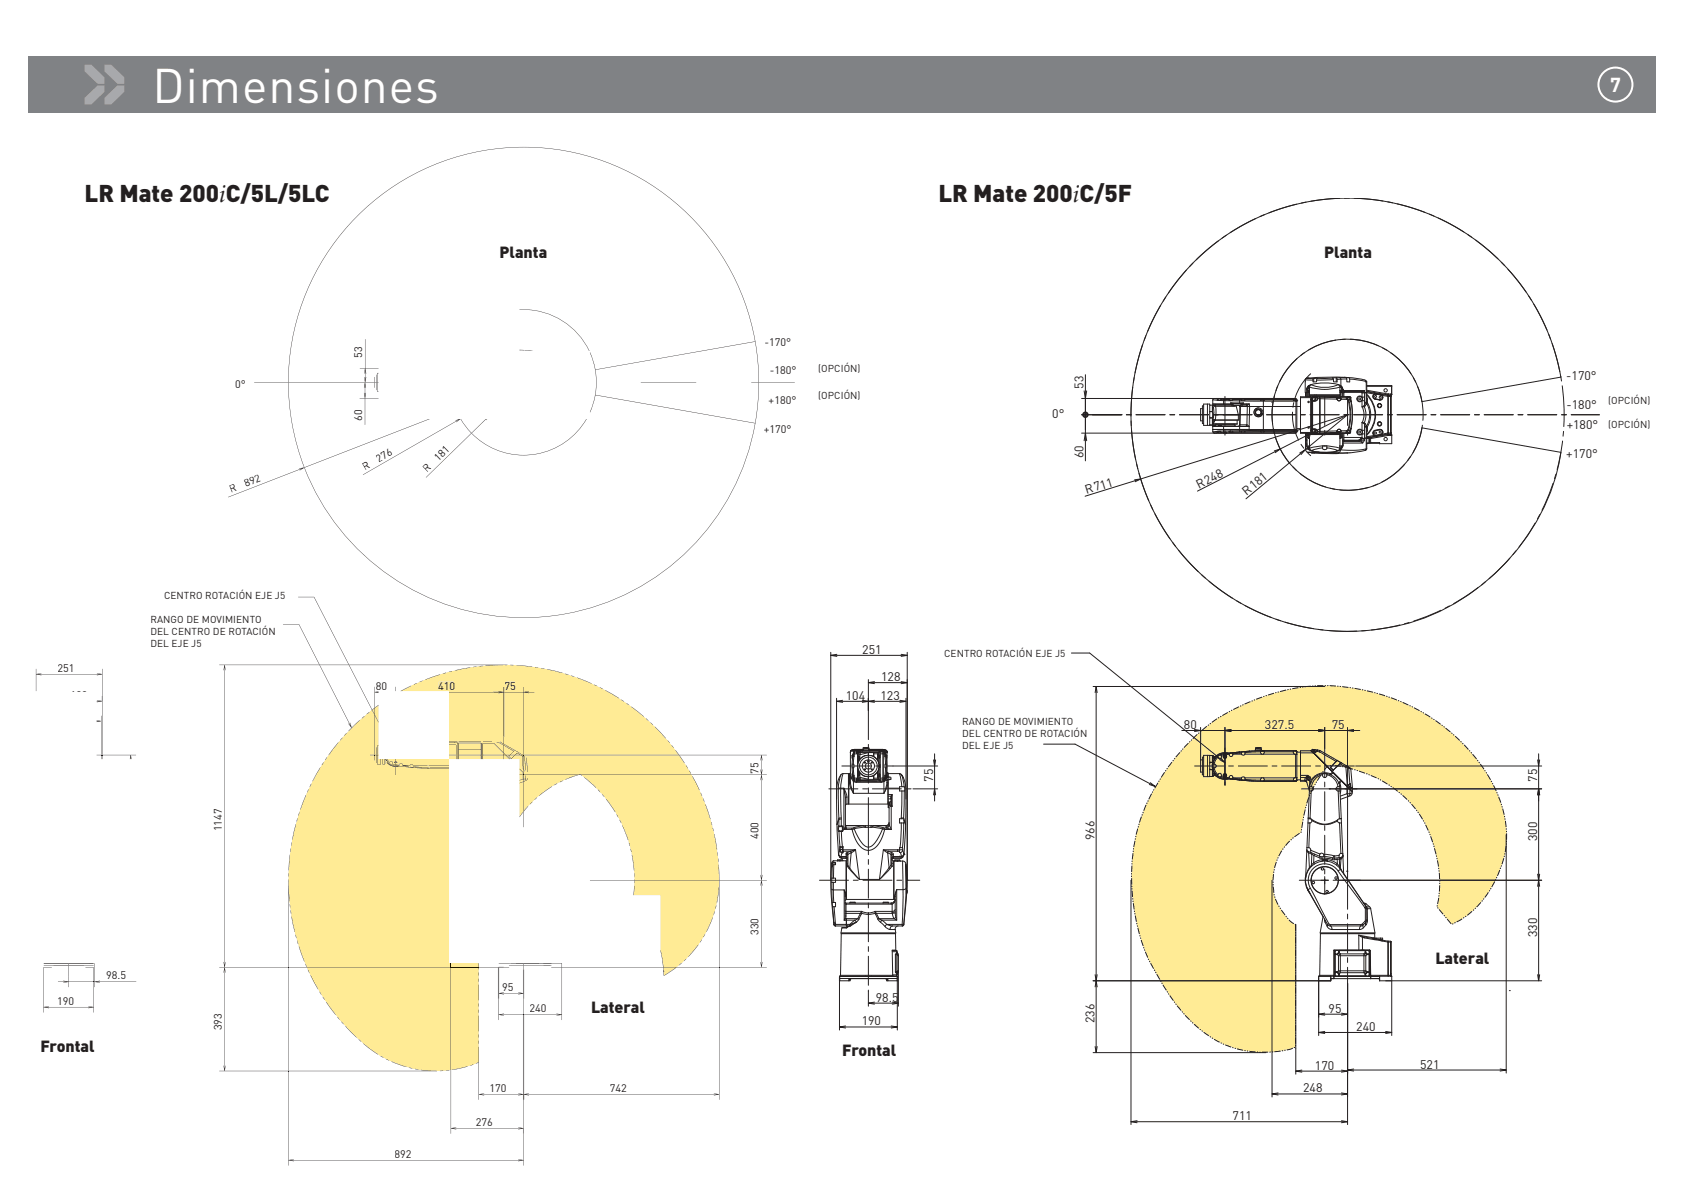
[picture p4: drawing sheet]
<svg xmlns="http://www.w3.org/2000/svg" width="297mm" height="209mm" viewBox="0 0 297 209" stroke-linecap="round" stroke-linejoin="round" font-family="sans-serif">
<defs><g id="words">
<text font-size="8.5" fill="#fff" x="26.9" y="18.2">Dimensiones</text>
<g font-size="4.2" fill="#231f20">
<text x="14.9" y="35.7">LR Mate 200iC/5L/5LC</text>
<text x="165.5" y="35.7">LR Mate 200iC/5F</text>
</g>
<text font-size="3.5" fill="#fff" x="284" y="16.3">7</text>
<g font-size="2.8" fill="#231f20">
<text x="88.1" y="45.6">Planta</text>
<text x="233.6" y="45.6">Planta</text>
<text x="253.2" y="170">Lateral</text>
<text x="104.2" y="178.6">Lateral</text>
<text x="7.2" y="185.5">Frontal</text>
<text x="148.6" y="186.2">Frontal</text>
</g>
<g font-size="2.2" fill="#231f20">
<text x="191.1" y="68.5" transform="rotate(-90 191.1 68.5)">53</text>
<text x="276.3" y="67">-170°</text>
<text x="185.6" y="73.7">0°</text>
<text x="276.3" y="72.2">-180° (OPTION)</text>
<text x="276.3" y="75.7">+180° (OPTION)</text>
<text x="118.7" y="83.4">MOTION RANGE OF</text>
<text x="121.9" y="78.8">J4 AXIS CENTER</text>
<text x="191.1" y="80.8" transform="rotate(-90 191.1 80.8)">60</text>
<text x="276.3" y="80.8">+170°</text>
<text x="118.7" y="85">J4 AXIS CENTER</text>
<text x="191.6" y="87.1" transform="rotate(-17 191.6 87.1)">R711</text>
<text x="211.4" y="86.2" transform="rotate(-27 211.4 86.2)">R248</text>
<text x="219.9" y="87.5" transform="rotate(-40 219.9 87.5)">R181</text>
<text x="152.1" y="115.3">251</text>
<text x="149.2" y="123.4">104</text>
<text x="155.3" y="123.4">123</text>
<text x="155.4" y="120.1">128</text>
<text x="208.8" y="128.5">80</text>
<text x="223.1" y="128.5">327.5</text>
<text x="234.9" y="128.5">75</text>
<text x="164.6" y="137.9" transform="rotate(-90 164.6 137.9)">75</text>
<text x="271.1" y="137.9" transform="rotate(-90 271.1 137.9)">75</text>
<text x="193.1" y="148.2" transform="rotate(-90 193.1 148.2)">966</text>
<text x="271.1" y="148.3" transform="rotate(-90 271.1 148.3)">300</text>
<text x="271.1" y="165.3" transform="rotate(-90 271.1 165.3)">330</text>
<text x="154.5" y="176.6">98.5</text>
<text x="234.3" y="178.6">95</text>
<text x="152" y="180.8">190</text>
<text x="193.1" y="180.5" transform="rotate(-90 193.1 180.5)">236</text>
<text x="239.2" y="181.8">240</text>
<text x="231.9" y="188.6">170</text>
<text x="250.5" y="188.4">521</text>
<text x="217.4" y="197.5">711</text>
<text x="229.8" y="192.6">248</text>
</g>
<g font-size="1.9" fill="#231f20">
<text x="63.9" y="63.2" transform="rotate(-90 63.9 63.2)">53</text>
<text x="134.8" y="61">-170°</text>
<text x="135.8" y="66">-180°</text>
<text x="41.5" y="68.4">0°</text>
<text x="135.6" y="71.2">+180°</text>
<text x="63.9" y="74.2" transform="rotate(-90 63.9 74.2)">60</text>
<text x="134.7" y="76.3">+170°</text>
<text x="64.3" y="83" transform="rotate(-30 64.3 83)">R</text>
<text x="66.8" y="81.6" transform="rotate(-30 66.8 81.6)">276</text>
<text x="75.3" y="83.4" transform="rotate(-44 75.3 83.4)">R</text>
<text x="77.3" y="81.4" transform="rotate(-44 77.3 81.4)">181</text>
<text x="40.7" y="87" transform="rotate(-21 40.7 87)">R</text>
<text x="43.3" y="85.9" transform="rotate(-21 43.3 85.9)">892</text>
<text x="10.2" y="118.4">251</text>
<text x="12.4" y="123.2">128</text>
<text x="66.3" y="121.6">80</text>
<text x="133.8" y="136.5" transform="rotate(-90 133.8 136.5)">75</text>
<text x="39.1" y="146.6" transform="rotate(-90 39.1 146.6)">1147</text>
<text x="133.8" y="147.9" transform="rotate(-90 133.8 147.9)">400</text>
<text x="133.8" y="164.9" transform="rotate(-90 133.8 164.9)">330</text>
<text x="18.7" y="172.7">98.5</text>
<text x="10.1" y="177.1">190</text>
<text x="88.5" y="174.7">95</text>
<text x="93.4" y="178.5">240</text>
<text x="39.1" y="181.7" transform="rotate(-90 39.1 181.7)">393</text>
<text x="86.4" y="192.5">170</text>
<text x="107.6" y="192.5">742</text>
<text x="83.9" y="198.5">276</text>
<text x="69.6" y="204.1">892</text>
</g>
<g font-size="1.9" fill="#1f1800">
<text x="77.3" y="121.6">410</text>
<text x="89" y="121.6">75</text>
</g>
<g font-size="1.8" fill="#231f20">
<text x="144.3" y="65.7">(OPCIÓN)</text>
<text x="144.3" y="70.4">(OPCIÓN)</text>
<text x="283.6" y="71.3">(OPCIÓN)</text>
<text x="283.6" y="75.5">(OPCIÓN)</text>
<text x="28.9" y="105.6">CENTRO ROTACIÓN EJE J5</text>
<text x="26.5" y="109.9">RANGO DE MOVIMIENTO</text>
<text x="26.5" y="112">DEL CENTRO DE ROTACIÓN</text>
<text x="26.5" y="114.1">DEL EJE J5</text>
<text x="166.5" y="115.9">CENTRO ROTACIÓN EJE J5</text>
<text x="169.7" y="127.9">RANGO DE MOVIMIENTO</text>
<text x="169.7" y="130">DEL CENTRO DE ROTACIÓN</text>
<text x="169.7" y="132.1">DEL EJE J5</text>
</g>
</g></defs>
<path d="M4.9 9.9h287v10h-287z" fill="#808285"/>
<g fill="#a7a9ac">
<path d="M14.9 11.4h1.2l2.3 2.2v1.2h-1.2l-2.3-2.2z"/>
<path d="M14.9 17.3l2.3-2.2h1.2v1.1l-2.3 2.2h-1.2z"/>
<path d="M18.4 11.4h1.2l2.3 2.2v1.2h-1.2l-2.3-2.2z"/>
<path d="M18.4 17.3l2.3-2.2h1.2v1.1l-2.3 2.2h-1.2z"/>
</g>
<path d="M54.1 170.6h25.4v18.1l-1.9 .1h-1.7l-1.8-.1-2-.4-3.4-1.2-1.6-.9-1.3-.9-2.9-2.3-2-2-1.7-2.1-2.9-4zM79.6 170.6h4.8v.4v16.3l-1.9 .7-2.9 .7zM117 170.6h2.2l-2.1 1.4zM111.9 155.3h14.9a19.3 19.3 0 0 1-.6 4.9l-.5 1.5-1.3 3-1.2 1.9-1.8 2.1-2 1.8h-2.4l-.5-3.1v-9.5h-4.7zM79.6 169.8h4.8v.7h-4.8zM61.5 128.9l2.2-2.1 1.9-1.6 .4 .9v7h-.8l.8 .1 .1 .9v-.9h.2l.1 1.3v-1.3h.1v1.6h.7v-.9h.2l.1 .9 .4-.1v-.8l.7 .7-.5-.7 .6 .5a.28 .28 0 0 1 .4-.1 .28 .28 0 0 1 .1 .4 .29 .29 0 0 0-.1-.4 .29 .29 0 0 0-.4 .1l-.4-.5h1.5v.4l-.3 .2 .3-.2-.2 .2 .2-.1v.4l-.6-.1 .6 .3-1.1-.4 1.1 .5a2.15 2.15 0 0 1-1.6-.7l.1 .2 .7 .4 .8 .2v1.5v-1.5l.6-.1 4 .4h4.8v34.3h.3v.7h-25.4l-1.8-5.1-1.1-5.4-.3-3.8v-2.2l.2-3.3 .4-2.2 .7-3.2 .6-2.1 1.2-3 1-2.1 1.5-2.8 1.4-2 1.8-2.4zM102.5 136.7h19.5l2 4.1 1.6 4.9 .9 4.6 .2 2.2 .1 2.7h-14.9l-.1-2.8-.5-2.7-.9-2.6-1-2.4-1.5-2.5-1.5-2-1.7-1.7zM91.6 138.1l.7-.2v5.2l-.7 .9zM92.4 136.7h9.4l-2.6 .9-2.4 1.4-2.3 1.8-2.1 2.2v-5.1l.2-.2 .1-.3v-.7v.6h-.3zM93 137.2l-.3 .5 .3-.1zM91.6 137.6l.6-.2 .1 .4-.7 .3zM92.4 137.4h.3l-.3 .4zM91.6 136.7h.6v.7l-.6 .2zM92.3 136.7v.6zM92.4 133.2h27.3l2.3 3.4h-29.6v-.7l.1 .1-.1-.2v-2.4l.1 .1 .2 2.3-.1-2.4h-.2zM92.8 133.6l.3 2.6zM91.6 135.6l.7 .7v.3v-.3l-.1 .3h-.6zM89.3 133.2h.5l-.1 .2 .5 .4 .7-.6h.9l.3 .1 .2 2.9-.7-.7v-1.6h-1.7zM92.1 133.3l.2 .1v2.3zM69.8 133.9h9.4v1l-3.6 .1h3.6v.3h-3.4h3.4v.1h-5l-4.4-.4v-.1h.7l-.7-.1v-.4l.3 .2-.3-.3zM72.8 135.2l2.5 .1zM70.5 134.7l-.1 .2 .3-.3 .2 .1 .1 .3 1.1 .1-.9-.1h1.1a.28 .28 0 0 1 .3-.2 .28 .28 0 0 1 .2 .2h2.6l-2.5-.1-.3-.1-.3 .1h-1.3a.3 .3 0 0 0-.2-.3 .3 .3 0 0 0-.3 .1zM69.8 135.1h.3zM66.6 133.2h.2v.7h.3v.8h-.5zM67.5 133.9h.3v.8h-.3zM88.9 133.2h.3l.7 .7h-1zM85.2 133.2h3.6v.7h-3.6zM85.1 133.2v.7zM84.9 133.2l.1 .7zM80.9 133.2h3.9v.7h-3.9zM80.8 133.2l.1 .7zM80.6 133.2h.1v.7h-.1zM79.2 133.2h1.4v.7h-1.4zM89.9 133.2h.9l-.6 .6-.4-.5zM91.9 133.2h.4v.1zM70.8 121.9l3.2-1.6 3.6-1.4 2.6-.7 2.9-.5 2.5-.3 4.2-.1 4.1 .3 2.6 .4 3.9 1 3.9 1.5 2.4 1.2 2.9 1.7 3.9 3 1.7 1.4 2.4 2.6 2.1 2.7h-27.3v-11l.9 .1-.6-.1 1.5-.1h-1.5l.6-.1-.9 .1v-.9l-.1 .9h-3.4v-.9l-.1 .9-.9-.1 .6 .1zM89.1 120.2v1.4h1.7v-1.4zM77.4 120.2v1.4h2.8v-1.4zM88.9 122.1h3.4v11l-3.4-1.9zM88.9 131.2l3.2 1.9h-.3l-.6-.3-.4 .3h-.8l.6-.7-1.7-1zM90.9 133.1l.3-.3 .5 .3zM88.9 131.5l1.7 1-.7 .6h-.7l-.3-.3zM88.9 132.9l.2 .2h-.2zM79.2 122.1h9.3l-.6 .1 .9-.1v9l-.6-.3 .6 .4v.2l-.7-.4h-.5h.5l.7 .5v1.2l-1.7-1.6 1.7 1.7v.3h-3.6v-1.9l1.9-.1h-1.9l-.1 2-.1-2.1v2.1l-.2-2.1h-3.9l-.1 2.1v-2.1l-.1-.1v2.2h-.1v-1.8v1.8h-1.4v-1.7l1.2-.1h-1.2v-.3h1.1l-1.1-.1 1.5-.1h-1.5zM85.1 130.8h1.7zM80.9 130.8h4zM80.9 132.2h3.9v.9h-3.9zM66.6 131.5h.2v1.6h-.2zM66.1 126.2l.7 1.3v4h-.3v1.6h-.1v-1.3l-.1 1.3h-.2zM80.9 131.1h3.9v1h-3.9zM66.1 124.9l.7-.5v2.9l-.7-1.3zM65.7 125.2l.3-.3v1z" fill="#ffeb95"/>
<path d="M76.9 188.9h.2zM74.3 188.7l1.5 .1z" fill="#231f20"/>
<path d="M74.3 188.7l2.8 .2z" fill="#1f1800"/>
<path d="M77.6 188.8h.6z" fill="#231f20"/>
<path d="M77.6 188.8h.6z" fill="#1f1800"/>
<path d="M78.7 188.8l.6-.1z" fill="#231f20"/>
<path d="M78.7 188.7h.6z" fill="#1f1800"/>
<path d="M79.7 188.7l2.8-.7z" fill="#231f20"/>
<path d="M79.8 188.6l2.7-.6z" fill="#1f1800"/>
<path d="M73.2 188.5l.6 .1z" fill="#231f20"/>
<path d="M73.2 188.5l.6 .1z" fill="#1f1800"/>
<path d="M72.1 188.3l.6 .1z" fill="#231f20"/>
<path d="M72.1 188.3l.6 .1z" fill="#1f1800"/>
<path d="M69 187.2l2.7 .9z" fill="#231f20"/>
<path d="M69 187.2l2.7 .9z" fill="#1f1800"/>
<path d="M82.9 187.9l.6-.2z" fill="#231f20"/>
<path d="M83 187.9l.5-.2z" fill="#1f1800"/>
<path d="M84 187.5l.4-.2zM84.4 184.6l.1 2.7z" fill="#231f20"/>
<path d="M84.4 184.6v2.7l-.4 .2 .4-.2z" fill="#1f1800"/>
<path d="M68.1 186.7l.5 .3z" fill="#231f20"/>
<path d="M68.1 186.7l.5 .3z" fill="#1f1800"/>
<path d="M67.1 186.2l.5 .3z" fill="#231f20"/>
<path d="M67.1 186.2l.5 .3z" fill="#1f1800"/>
<path d="M64.1 184l2.6 1.9-1.4-.9z" fill="#231f20"/>
<path d="M64.1 184l2.6 1.9z" fill="#1f1800"/>
<path d="M84.4 183.5v.6z" fill="#231f20"/>
<path d="M84.4 183.5v.6z" fill="#1f1800"/>
<path d="M63.3 183.3l.4 .4z" fill="#231f20"/>
<path d="M63.3 183.3l.4 .4z" fill="#1f1800"/>
<path d="M84.4 182.4v.6z" fill="#231f20"/>
<path d="M84.4 182.4v.6z" fill="#1f1800"/>
<path d="M60.9 181l2 2z" fill="#231f20"/>
<path d="M60.9 181l2 2z" fill="#1f1800"/>
<path d="M84.5 179.1v2.8" fill="none" stroke="#231f20" stroke-width=".18"/>
<path d="M84.4 179.1v2.8" fill="none" stroke="#1f1800" stroke-width=".18"/>
<path d="M60.2 180.2l.4 .4z" fill="#231f20"/>
<path d="M60.2 180.1l.4 .5z" fill="#1f1800"/>
<path d="M59.5 179.3l.4 .5z" fill="#231f20"/>
<path d="M59.5 179.3l.4 .5z" fill="#1f1800"/>
<path d="M57.5 176.7l1.7 2.2z" fill="#231f20"/>
<path d="M57.5 176.7l1.7 2.2z" fill="#1f1800"/>
<path d="M84.4 178v.6z" fill="#231f20"/>
<path d="M84.4 178v.6z" fill="#1f1800"/>
<path d="M84.4 176.9v.6z" fill="#231f20"/>
<path d="M84.4 176.9v.6z" fill="#1f1800"/>
<path d="M84.5 173.6v2.8" fill="none" stroke="#231f20" stroke-width=".18"/>
<path d="M84.4 173.6v2.8" fill="none" stroke="#1f1800" stroke-width=".18"/>
<path d="M56.9 175.8l.4 .5z" fill="#231f20"/>
<path d="M56.9 175.8l.4 .5z" fill="#1f1800"/>
<path d="M56.3 174.9l.4 .5z" fill="#231f20"/>
<path d="M56.3 174.9l.4 .5z" fill="#1f1800"/>
<path d="M54.8 172l1.3 2.4z" fill="#231f20"/>
<path d="M54.8 172l1.3 2.4z" fill="#1f1800"/>
<path d="M84.4 172.5v.6z" fill="#231f20"/>
<path d="M84.4 172.5v.6z" fill="#1f1800"/>
<path d="M117 170.6l.1 1.4 2.2-1.4-2.2 1.5zM116.5 167.6l.5 2.9zM111.8 156.2l-.1 1.7z" fill="#231f20"/>
<g fill="#1f1800">
<path d="M117 171.1v.1z"/>
<path d="M116.9 169.6v.1z"/>
<path d="M116.6 168v.1z"/>
<path d="M116.6 167.9v.1z"/>
<path d="M117 170.6l.1 1.4 2.2-1.4-2.2 1.4zM119.3 170.5h.1zM116.5 167.4l.5 3.1zM116.9 169.6v.1zM111.9 156.2l-.2 1.7z"/>
</g>
<path d="M84.4 171.4v.6z" fill="#231f20"/>
<path d="M84.4 171.4v.6z" fill="#1f1800"/>
<path d="M54.3 171l.3 .5z" fill="#231f20"/>
<path d="M54.3 171l.3 .5z" fill="#1f1800"/>
<path d="M84.4 170.6v.4zM84.4 169.8l.1 .7z" fill="#231f20"/>
<path d="M84.4 170.6v.4zM84.4 169.8v.7z" fill="#1f1800"/>
<path d="M53.9 170l.2 .5z" fill="#231f20"/>
<path d="M53.9 170l.2 .5z" fill="#1f1800"/>
<path d="M119.8 170.2l.4-.4z" fill="#231f20"/>
<path d="M119.8 170.2l.4-.4z" fill="#1f1800"/>
<path d="M52.7 166.9l1 2.6z" fill="#231f20"/>
<path d="M52.7 166.9l1 2.6z" fill="#1f1800"/>
<path d="M120.6 169.5l.4-.4z" fill="#231f20"/>
<path d="M120.6 169.4l.4-.3z" fill="#1f1800"/>
<path d="M123.2 166.6l-1.8 2.1z" fill="#231f20"/>
<path d="M123.1 166.6l-1.7 2.1z" fill="#1f1800"/>
<path d="M52.4 165.9l.2 .5z" fill="#231f20"/>
<path d="M52.4 165.9l.2 .5z" fill="#1f1800"/>
<path d="M123.8 165.7l-.3 .5z" fill="#231f20"/>
<path d="M123.7 165.7l-.2 .5z" fill="#1f1800"/>
<path d="M52.1 164.8l.2 .6z" fill="#231f20"/>
<path d="M52.1 164.8l.2 .6z" fill="#1f1800"/>
<path d="M124.4 164.7l-.4 .6z" fill="#231f20"/>
<path d="M124.3 164.7l-.3 .6z" fill="#1f1800"/>
<path d="M51.4 161.6l.6 2.7z" fill="#231f20"/>
<path d="M51.4 161.6l.6 2.7z" fill="#1f1800"/>
<path d="M125.7 161.7l-1.1 2.6z" fill="#231f20"/>
<path d="M125.7 161.8l-1.1 2.5z" fill="#1f1800"/>
<path d="M126.1 160.7l-.2 .6z" fill="#231f20"/>
<path d="M126 160.7l-.1 .6z" fill="#1f1800"/>
<path d="M51.2 160.5l.1 .6z" fill="#231f20"/>
<path d="M51.3 160.5v.6z" fill="#1f1800"/>
<path d="M126.3 159.7l-.1 .5z" fill="#231f20"/>
<path d="M126.3 159.7l-.1 .5z" fill="#1f1800"/>
<path d="M51.1 159.4l.1 .6z" fill="#231f20"/>
<path d="M51.1 159.4l.1 .6z" fill="#1f1800"/>
<path d="M126.8 156.4l-.4 2.8z" fill="#231f20"/>
<path d="M126.8 156.4l-.4 2.8z" fill="#1f1800"/>
<path d="M50.9 156.8l.2 2.2z" fill="#231f20"/>
<g fill="#1f1800">
<path d="M50.9 156.2l.2 2.8z"/>
<path d="M126.8 155.4v.5z"/>
</g>
<path d="M111.9 155.3v.4zM111.9 155.1v.1z" fill="#231f20"/>
<path d="M111.9 155.3v.4zM111.9 155.1v.1z" fill="#1f1800"/>
<path d="M50.8 155.1v.1z" fill="#231f20"/>
<path d="M50.9 155.1v.5z" fill="#1f1800"/>
<path d="M126.7 152.5l.2 2.7z" fill="#231f20"/>
<path d="M126.7 152.5l.1 2.7z" fill="#1f1800"/>
<path d="M111.9 154v.6z" fill="#231f20"/>
<path d="M111.9 154v.6z" fill="#1f1800"/>
<path d="M50.9 154v.6z" fill="#231f20"/>
<path d="M50.9 154v.6z" fill="#1f1800"/>
<path d="M111.5 150.7l.3 2.8z" fill="#231f20"/>
<path d="M111.5 150.7l.3 2.8z" fill="#1f1800"/>
<path d="M51.1 150.7l-.2 2.8z" fill="#231f20"/>
<path d="M51.1 150.7l-.2 2.8z" fill="#1f1800"/>
<path d="M126.6 151.4l.1 .6z" fill="#231f20"/>
<path d="M126.6 151.4l.1 .6z" fill="#1f1800"/>
<path d="M126.5 150.3l.1 .6z" fill="#231f20"/>
<path d="M126.5 150.3l.1 .6z" fill="#1f1800"/>
<path d="M111.2 149.7l.1 .6z" fill="#231f20"/>
<path d="M111.2 149.7l.1 .6z" fill="#1f1800"/>
<path d="M51.3 149.6l-.1 .6z" fill="#231f20"/>
<path d="M51.3 149.6l-.1 .6z" fill="#1f1800"/>
<path d="M126 147.1l.5 2.7z" fill="#231f20"/>
<path d="M126 147.1l.5 2.7z" fill="#1f1800"/>
<path d="M110.9 148.6l.2 .6z" fill="#231f20"/>
<path d="M110.9 148.6l.2 .6z" fill="#1f1800"/>
<path d="M51.4 148.6v.5z" fill="#231f20"/>
<path d="M51.5 148.5l-.1 .6z" fill="#1f1800"/>
<path d="M109.8 145.5l1 2.6z" fill="#231f20"/>
<path d="M109.8 145.5l1 2.6z" fill="#1f1800"/>
<path d="M52.1 145.4l-.5 2.7z" fill="#231f20"/>
<path d="M52.2 145.3l-.6 2.8z" fill="#1f1800"/>
<path d="M125.7 146l.2 .6z" fill="#231f20"/>
<path d="M125.7 146l.2 .6z" fill="#1f1800"/>
<path d="M125.4 144.9l.2 .6z" fill="#231f20"/>
<path d="M125.4 144.9l.2 .6z" fill="#1f1800"/>
<path d="M109.3 144.6l.2 .5z" fill="#231f20"/>
<path d="M109.3 144.6l.2 .5z" fill="#1f1800"/>
<path d="M52.4 144.3l-.1 .6z" fill="#231f20"/>
<path d="M52.5 144.3l-.2 .6z" fill="#1f1800"/>
<path d="M124.4 141.8l.9 2.7z" fill="#231f20"/>
<path d="M124.4 141.8l.9 2.7z" fill="#1f1800"/>
<path d="M92.3 143.1l-.7 1zM93.1 142.2l-.7 .9z" fill="#231f20"/>
<path d="M92.3 143.1l-.7 1zM93.1 142.2l-.7 .9z" fill="#1f1800"/>
<path d="M108.7 143.6l.3 .5z" fill="#231f20"/>
<path d="M108.7 143.6l.3 .5z" fill="#1f1800"/>
<path d="M52.8 143.3l-.2 .5z" fill="#231f20"/>
<path d="M52.8 143.2l-.2 .6z" fill="#1f1800"/>
<path d="M106.9 140.9l1.6 2.3z" fill="#231f20"/>
<path d="M106.9 140.9l1.6 2.3z" fill="#1f1800"/>
<path d="M53.9 140.2l-.9 2.6z" fill="#231f20"/>
<path d="M54 140.2l-1 2.6z" fill="#1f1800"/>
<path d="M93.8 141.5l.1-.1-.4 .4z" fill="#231f20"/>
<path d="M93.7 141.5l.2-.1-.4 .4z" fill="#1f1800"/>
<path d="M124 140.8l.2 .6z" fill="#231f20"/>
<path d="M124 140.8l.2 .6z" fill="#1f1800"/>
<path d="M94.3 141l.4-.4z" fill="#231f20"/>
<path d="M94.3 141l.4-.4z" fill="#1f1800"/>
<path d="M106.2 140.1l.4 .4z" fill="#231f20"/>
<path d="M106.2 140.1l.4 .4z" fill="#1f1800"/>
<path d="M123.6 139.8l.2 .5z" fill="#231f20"/>
<path d="M123.6 139.8l.2 .6z" fill="#1f1800"/>
<path d="M95.1 140.3l2.2-1.6z" fill="#231f20"/>
<path d="M95.1 140.3l2.2-1.6z" fill="#1f1800"/>
<path d="M54.4 139.2l-.2 .5z" fill="#231f20"/>
<path d="M54.4 139.2l-.2 .5z" fill="#1f1800"/>
<path d="M105.5 139.3l.4 .4z" fill="#231f20"/>
<path d="M105.5 139.3l.4 .4z" fill="#1f1800"/>
<path d="M122.1 136.8l1.3 2.6z" fill="#231f20"/>
<path d="M122.1 136.8l1.3 2.5z" fill="#1f1800"/>
<path d="M103 137.1l2.1 1.8z" fill="#231f20"/>
<path d="M103 137.1l2.1 1.8z" fill="#1f1800"/>
<path d="M54.9 138.2l-.3 .5z" fill="#231f20"/>
<path d="M54.9 138.2l-.3 .5z" fill="#1f1800"/>
<path d="M97.8 138.4l.5-.2z" fill="#231f20"/>
<path d="M97.8 138.4l.5-.2z" fill="#1f1800"/>
<path d="M98.7 137.9l.6-.2z" fill="#231f20"/>
<path d="M98.7 137.9l.6-.2z" fill="#1f1800"/>
<path d="M56.5 135.3l-1.4 2.5z" fill="#231f20"/>
<path d="M56.5 135.3l-1.4 2.5z" fill="#1f1800"/>
<path d="M99.7 137.5l2.3-.8zM102.4 136.7l.2 .1zM102.1 136.6h.3z" fill="#231f20"/>
<path d="M99.7 137.4l2.2-.7zM102.5 136.7l.1 .1zM102 136.6h.5z" fill="#1f1800"/>
<path d="M121.6 135.9l.3 .5z" fill="#231f20"/>
<path d="M121.6 135.9l.3 .5z" fill="#1f1800"/>
<path d="M121 135l.3 .5z" fill="#231f20"/>
<path d="M121 135l.3 .5z" fill="#1f1800"/>
<path d="M57 134.4l-.2 .5z" fill="#231f20"/>
<path d="M57.1 134.4l-.3 .5z" fill="#1f1800"/>
<path d="M119.8 133.2l.9 1.4zM119.1 132.3l.7 .8z" fill="#231f20"/>
<path d="M119.7 133.2l1 1.4zM119.1 132.3l.6 .8z" fill="#1f1800"/>
<path d="M57.6 133.5l-.3 .5z" fill="#231f20"/>
<path d="M57.7 133.5l-.4 .5z" fill="#1f1800"/>
<path d="M59.6 130.9l-1.6 2.2z" fill="#231f20"/>
<path d="M59.7 130.9l-1.7 2.2z" fill="#1f1800"/>
<path d="M118.4 131.4l.4 .5z" fill="#231f20"/>
<path d="M118.4 131.4l.4 .5z" fill="#1f1800"/>
<path d="M117.7 130.6l.4 .4z" fill="#231f20"/>
<path d="M117.7 130.6l.4 .4z" fill="#1f1800"/>
<path d="M60.3 130.1l-.3 .4z" fill="#231f20"/>
<path d="M60.4 130.1l-.4 .4z" fill="#1f1800"/>
<path d="M115.5 128.2l1.9 2z" fill="#231f20"/>
<path d="M115.5 128.2l1.9 2z" fill="#1f1800"/>
<path d="M61.1 129.3l-.4 .4z" fill="#231f20"/>
<path d="M61.1 129.3l-.4 .4z" fill="#1f1800"/>
<path d="M62 128.4l-.5 .5zM62 128.3l1.5-1.3z" fill="#231f20"/>
<path d="M62 128.4l1.5-1.4-2 1.9z" fill="#1f1800"/>
<path d="M114.7 127.4l.5 .4z" fill="#231f20"/>
<path d="M114.7 127.4l.5 .4z" fill="#1f1800"/>
<path d="M113.9 126.7l.5 .4z" fill="#231f20"/>
<path d="M113.9 126.7l.5 .4z" fill="#1f1800"/>
<path d="M63.8 126.6l.5-.3z" fill="#231f20"/>
<path d="M63.8 126.7l.5-.4z" fill="#1f1800"/>
<path d="M111.4 124.6l2.1 1.8z" fill="#231f20"/>
<path d="M111.3 124.6l2.2 1.8z" fill="#1f1800"/>
<path d="M64.7 125.9l.4-.3z" fill="#231f20"/>
<path d="M64.7 125.9l.4-.3z" fill="#1f1800"/>
<path d="M65.6 125.1l.4-.3zM66.1 124.8l.7-.5z" fill="#231f20"/>
<path d="M65.5 125.3l.1-.1zM65.7 125.2l.3-.3zM66.1 124.8l.7-.5z" fill="#1f1800"/>
<path d="M110.5 124l.5 .3z" fill="#231f20"/>
<path d="M110.5 124l.5 .3z" fill="#1f1800"/>
<path d="M109.6 123.4l.5 .3z" fill="#231f20"/>
<path d="M109.6 123.4l.5 .3z" fill="#1f1800"/>
<path d="M106.7 121.7l2.5 1.4z" fill="#231f20"/>
<path d="M106.7 121.7l2.5 1.4z" fill="#1f1800"/>
<path d="M70.6 121.9l1.9-1z" fill="#231f20"/>
<path d="M70.7 121.9l1.8-1z" fill="#1f1800"/>
<path d="M105.8 121.2l.5 .3z" fill="#231f20"/>
<path d="M105.8 121.2l.5 .3z" fill="#1f1800"/>
<path d="M104.8 120.7l.5 .3z" fill="#231f20"/>
<path d="M104.8 120.7l.5 .3z" fill="#1f1800"/>
<path d="M73 120.7l.5-.2z" fill="#231f20"/>
<path d="M73 120.7l.5-.2z" fill="#1f1800"/>
<path d="M101.8 119.5l2.5 1z" fill="#231f20"/>
<path d="M101.8 119.5l2.5 1z" fill="#1f1800"/>
<path d="M74 120.2l.5-.2z" fill="#231f20"/>
<path d="M74 120.3l.5-.3z" fill="#1f1800"/>
<path d="M75 119.8l2.6-.9z" fill="#231f20"/>
<path d="M75 119.9l2.6-1z" fill="#1f1800"/>
<path d="M100.7 119.1l.6 .2z" fill="#231f20"/>
<path d="M100.7 119.1l.6 .2z" fill="#1f1800"/>
<path d="M99.7 118.8l.6 .2z" fill="#231f20"/>
<path d="M99.7 118.8l.6 .2z" fill="#1f1800"/>
<path d="M78.1 118.8l.6-.2z" fill="#231f20"/>
<path d="M78.1 118.8l.6-.2z" fill="#1f1800"/>
<path d="M96.5 118l2.7 .7z" fill="#231f20"/>
<path d="M96.5 118l2.7 .7z" fill="#1f1800"/>
<path d="M79.2 118.5l.6-.2z" fill="#231f20"/>
<path d="M79.2 118.5l.6-.2z" fill="#1f1800"/>
<path d="M80.2 118.2l2.8-.5z" fill="#231f20"/>
<path d="M80.2 118.2l2.8-.5z" fill="#1f1800"/>
<path d="M95.4 117.8l.6 .1z" fill="#231f20"/>
<path d="M95.4 117.8l.6 .1z" fill="#1f1800"/>
<path d="M94.3 117.6l.6 .1z" fill="#231f20"/>
<path d="M94.3 117.6l.6 .1z" fill="#1f1800"/>
<path d="M83.5 117.6h.6z" fill="#231f20"/>
<path d="M83.4 117.6h.7z" fill="#1f1800"/>
<path d="M91.1 117.3l2.8 .3z" fill="#231f20"/>
<path d="M91.1 117.3l2.8 .3z" fill="#1f1800"/>
<path d="M84.6 117.5l.5-.1z" fill="#231f20"/>
<path d="M84.5 117.5l.6-.1z" fill="#1f1800"/>
<path d="M85.6 117.4l1.7-.1z" fill="#231f20"/>
<path d="M85.6 117.4l2.8-.1z" fill="#1f1800"/>
<path d="M90 117.3h.6z" fill="#231f20"/>
<path d="M90 117.3h.6z" fill="#1f1800"/>
<path d="M88.9 117.2l.6 .1z" fill="#231f20"/>
<path d="M88.9 117.2l.6 .1z" fill="#1f1800"/>
<path d="M92.4 169.8h6.7v.7l-1.9 .1 1.9-.1v-.6l-6.7 .1zM87.9 170.5l1.9 .1zM92.4 170.2h4.9zM89.8 170.2l2.5 .1zM87.9 169.9l4.4-.1v.2z" fill="#231f20"/>
<path d="M91.6 138.1l.7-.3zM92.7 136.7v.9l-.3 .3v-.3v.2l.2-.2 .1-.2-.3-.1h.3zM93 137.2v.4l-.3 .1zM92.2 136.7l.1 .9-.1-.2-.6 .2 .6-.2zM92.3 136.3v.3zM92.4 136.3l.1 .1zM91.6 135.5l.7 .8zM92.8 133.6l.3 2.6zM92.4 135.8l.1 .2zM92.4 133.4h.2l.1 2.5-.2-2.4zM91.8 133.2l.5 .1h-.2l.2 2.5-.2-2.5zM89.2 133.2l.7 .7zM85.1 133.2l.1 .7zM89.8 133.2h.1l-.1 .1 .4 .5 .7-.6-.7 .6-.5-.4zM91.2 132.8l.6 .3-.6-.3-.4 .3zM88.9 131.4l1.7 1.1-.7 .6 .7-.6zM88.9 132.8l.3 .3zM85.1 131.1h2l-1.9 .1v1.9zM87.1 131.1l1.7 1.7zM87.6 131h.5l.7 .5-.7-.5z" fill="#1f1800"/>
<path d="M61.5 117.3l4.1 7.9zM52.6 105.3h2.8l6.2 11.9-6.2-11.9z" fill="#231f20"/>
<path d="M66.1 126l.7 1.5zM65.6 125.2l.4 .9z" fill="#1f1800"/>
<path d="M88.9 131.2l3.3 1.9zM88.2 130.8l.6 .4zM85.2 130.8h1.6z" fill="#1f1800"/>
<path d="M56.3 117.3l5.6 10.7-.1-.5 .2 .9-.6-.8 .4 .4zM49.9 110.1h2.9l3.6 7.1-3.7-7.1z" fill="#231f20"/>
<g fill="#1f1800">
<path d="M92.2 136.6l.1 .1z"/>
<path d="M69.8 135l4 .4 5.4 .1h-5.3l-3.5-.4-.6 .1v-.1h.3zM75.8 135.3h3.4zM72.8 135.2l2.5 .1zM68.2 134.4h.1a1.97 1.97 0 0 0 1.5 .7v.1a1.92 1.92 0 0 1-1.5-.7zM70.5 134.7a.3 .3 0 0 1 .3-.1 .3 .3 0 0 1 .2 .3h1.3l.3-.1 .3 .1 2.5 .1h-2.6a.28 .28 0 0 0-.2-.2 .28 .28 0 0 0-.3 .2h-1.1l.9 .1-1.1-.1-.1-.3-.2-.1-.3 .3zM68.7 134.6l1.1 .5-.5-.1zM75.6 135h3.6zM69.8 134.8l.7 .1zM69.2 134.7l.6 .2zM66.5 133.2l.1 1.5h.5l.1-.8-.1 .9h-.6zM67.4 133.9l.1 .8h.3v-.8h.1v.9l-.5-.1zM68.2 133.9l.5 .5a.29 .29 0 0 1 .4-.1 .29 .29 0 0 1 .1 .4 .28 .28 0 0 0-.1-.4 .28 .28 0 0 0-.4 .2zM68 133.9h.1l.6 .7-.6-.4zM69.8 134.3l.2 .1v.2zM69.6 134.4l.2-.1-.2 .2zM69.6 134.3h.2l-.3 .2zM66.3 133.2l.1 1.3zM85 133.2l.1 .7zM84.8 133.2h.1v.7h-.1zM80.9 133.2v.7zM80.7 133.2l.1 .7zM80.6 133.2v.7zM85 131l.1 2.1zM80.9 131h4v2.1h-.1v-.9h-3.9v.9zM80.9 131.1v1h3.9v-1zM80.7 130.9l.1 .1v2.1zM80.6 131.3v1.8zM66.5 131.5h.3h-.2v1.6zM66.3 131.8l.1 1.3z"/>
<path d="M79.2 131.3h1.2zM79.2 130.9l1.1 .1zM79.2 130.8h1.5l-.5 .1zM80.9 130.8h4z"/>
<path d="M69.8 135.2v1.5zM92.4 136.6l1.9 .1zM91.6 136.6l.6 .1z"/>
<path d="M69.8 134.9v.1zM69.8 134.4v.4zM85.2 133.1h3.6v-.3l.1 .3 .3 .1h-.3l-.1 .7v-.7zM92.4 133.1l1.9 .1zM91.8 133.1l.5 .1zM90.9 133.2h.9zM90 133.1h.8l-.9 .1zM89.2 133.1h.7zM85.1 133.1v.1zM88.8 131.5l.1 1.3zM88.8 131.2l.1 .2zM88.8 129.9l.1 1.3z"/>
<path d="M91.7 133.1l.2 .1zM90.8 133.2l.1-.1zM89.9 133.1h.1l-.2 .1zM89.1 133.1l.2 .1zM85.1 133.1l.1 .1zM88.8 132.7l.1 .2zM88.8 131.4l.1 .1z"/>
<path d="M92.1 133.1h.1zM88.8 131.1l.1 .1z"/>
<path d="M69.8 133.9v.4zM79.2 133.1l1.4 .1z"/>
<path d="M84.9 133.1l.1 .1zM80.9 133.1l3.9 .1zM80.6 133.1l.1 .1zM66.6 133.1l.2 .1zM66.4 133.1l.1 .1zM66.1 133.1l.2 .1zM65.2 133.1h.8z"/>
<path d="M69.8 135.1v.1zM69.8 135v.1zM69.8 134.8v.1zM69.8 134.3v.1zM85 133.1l.1 .1zM84.8 133.1l.1 .1zM80.9 133.1v.1zM80.7 133.1l.1 .1zM80.6 133.1v.1zM66.5 133.1l.1 .1zM66.3 133.1l.1 .1z"/>
</g>
<g fill="#231f20">
<path d="M105 65.2l.2 2.2-.2 2.2 .1-2.2z"/>
<path d="M133.8 67.4l.1 .1z"/>
<path d="M113 67.4h9.8z"/>
<path d="M44.8 67.4l6 .1z"/>
<path d="M50.8 67.4l.1 .1z"/>
<path d="M7.7 170.5v7.1l.9-.2-.5 .2h8l-.5-.2 .9 .2 .1-4.4v5.3l-.1-.9-.9 .2 .5-.2h-8l.6 .2-1-.2v1z"/>
<path d="M16.5 170.6l.1 2.5z"/>
<path d="M105 69.6l28.2 5.1z"/>
<path d="M105 65.2l28.2-5z"/>
<path d="M17.8 133.1l.1 .1z"/>
<path d="M17.1 123.5l.9 .1v-.9v10.4v-9.4l-.9 .1 .6-.1-.7-.1h.7z"/>
<path d="M6.3 118l.1 .9 .9-.2-.6 .2h10.9l-.5-.2 .9 .2 .1-.9v15.1l-.1-14.2-.9 .2 .5-.2h-10.9l.6 .2-.9-.2-.1 3z"/>
<path d="M18 133.1l.1 .1z"/>
<path d="M66.1 121.1v.9l.7-.1-.3 .1 .3 .1h-.3l.3 .1-.7-.1-.1 2.7z"/>
<path d="M15.1 170.5l1.4 .1zM7.7 170.6h1.5zM12.1 170.2h4.4zM7.7 170.2l4.4 .1zM12.1 169.8l4.4 .1-4.4 .1zM7.7 169.8h4.4v.2h-4.4z"/>
<path d="M12.1 170.3v1.9zM12.1 170v.2z"/>
<path d="M12.1 170.2v.1zM12.1 169.8v.2z"/>
<path d="M92.5 61.8l1.6 .1zM91.6 61.7l.9 .1h-.9z"/>
<path d="M66.5 67.5l.1 1.5 .2 .1h-.3zM66.3 67.5l.1 1.3zM66 67.5l.1 .9zM66.5 65.8h.3h-.2l-.1 1.6zM66.4 66l-.1 1.4zM66.1 66.5l-.1 .9z"/>
<path d="M133.8 67.5l-.1 3.2-.5 3.9 .5-4zM133.2 60.3l.5 3.1 .2 4-.3-4z"/>
<path d="M53.7 82.5a41.5 41.5 0 0 0 42.7 26.2 41.5 41.5 0 0 0 36.8-34.1 41.5 41.5 0 0 1-36.8 34.1 41.5 41.5 0 0 1-42.7-26.2zM50.8 67.5a44.9 44.9 0 0 0 2.9 14.9 40.9 40.9 0 0 1-2.9-14.9zM63.7 37.4a41.5 41.5 0 0 1 69.5 22.8 41.5 41.5 0 0 0-44.5-34.1 41.5 41.5 0 0 0-37.9 41.3 41.5 41.5 0 0 1 12.9-30z"/>
<path d="M83.2 76.4a13 13 0 0 0 20.3-2.5 12.9 12.9 0 0 1-20.3 2.5zM81.2 73.9l1.9 2.5-1-1.2zM105 69.6a8.9 8.9 0 0 1-.9 3.2zM104.1 62.1a8.9 8.9 0 0 1 .9 3.1zM91.6 54.6a12.9 12.9 0 0 1 12.4 7.3 13 13 0 0 0-12.4-7.3z"/>
<path d="M133.9 67.4h6.3zM132.5 67.4h1.3z"/>
<path d="M66.6 67.4l.2 .1zM66.4 67.4l.1 .1zM66.1 67.4l.2 .1zM64.4 67.4l1.6 .1zM50.9 67.4h13.5z"/>
<path d="M66.5 67.4l.1 .1zM66.3 67.4l.1 .1zM66 67.4l.1 .1z"/>
<path d="M18.1 133.1h5.9l-.9 .1 .1 .7-.1-.4v.4l-.1-.4-.1 .4 .1-.7zM17.9 133.1l.1 .1zM17 133.1l.8 .1z"/>
<path d="M17.8 133.2l.1 .7zM17 127l.8 .1 .1-.9v6.9l-.1-5.9-.8 .1 .5-.1h-.5l.5-.1z"/>
<path d="M18 133.2l.1 .7zM18 122.7l.1 10.4z"/>
</g>
<path d="M66 126.1l.1 7zM66 124.9l.1 1.1z" fill="#1f1800"/>
<g fill="#1f1800">
<path d="M66 125.9l.1 .3z"/>
<path d="M66 133.1l.1 .1z"/>
<path d="M79.2 122h9.3z"/>
<path d="M66 133.2l.1 .9zM66.1 132.2v.9z"/>
</g>
<path d="M69.8 121.1v.8z" fill="#231f20"/>
<path d="M77.4 120.2h2.8v1.4h-2.8z" fill="#ffeb95"/>
<path d="M92.4 143.1l-.1 2.8z" fill="#231f20"/>
<path d="M92.3 137.9v5.2zM92.3 137.6v.2zM92.3 137.4l.1 .2zM92.3 136.7l.1 .6zM92.3 136.3l.1 .3zM92.3 135.8l.1 .5zM92.3 133.4l.1 2.4zM92.3 133.2l.1 .2zM88.9 121.1v.9h3.4l.1-.9v.9l.9-.1-.6 .1 1.5 .1h-1.5l.6 .1-.9-.1v11l-.1-11h-3.4v7.8z" fill="#1f1800"/>
<path d="M92.4 143.1l-.1 .1z" fill="#231f20"/>
<g fill="#1f1800">
<path d="M92.4 143l-.1 .1z"/>
<path d="M92.3 136.6l.1 .1z"/>
<path d="M92.3 133.1l.1 .1z"/>
<path d="M87 122.1l1.5-.1-.6-.1 .9 .1 .1-.9v8.8l-.1-7.8-.9 .1 .6-.1z"/>
<path d="M92.3 137.4v.5zM92.3 137.3l.1 .1zM92.3 136.2l.1 .2zM92.3 135.7l.1 .2zM92.3 133.3l.1 .1z"/>
</g>
<path d="M89.1 120.2h1.7v1.4h-1.7z" fill="#ffeb95"/>
<path d="M134.3 155.3l.2 .9-.2-.6v14.6l.2-.5-.2 .8 1 .1h-8.4l7.4-.1-.2-.8 .2 .5v-14.6l-.2 .6zM119.3 170.6l7.5-.1zM99.1 170.5l17.9 .1z" fill="#231f20"/>
<path d="M117 170.5h2.3z" fill="#1f1800"/>
<path d="M119.3 170.6l.1-.1z" fill="#231f20"/>
<path d="M119.2 170.6l.1-.1z" fill="#1f1800"/>
<g fill="#231f20">
<path d="M134.3 136.7l.2 .9-.2-.6v17.8l.2-.5-.2 .9-.2-.9 .2 .6v-17.9l-.2 .6z"/>
<path d="M126.9 155.2h8.4zM104.1 155.2h7.8z"/>
</g>
<path d="M111.9 155.2l14.9 .1z" fill="#1f1800"/>
<path d="M119.8 133.1h15.5l-1 .1 .2 .9-.2-.6v2.7l.2-.5-.2 .9-.2-.9 .2 .6v-2.8l-.2 .6 .2-.9z" fill="#231f20"/>
<path d="M94.3 133.1l25.4 .1z" fill="#1f1800"/>
<path d="M119.7 133.1l.1 .1z" fill="#231f20"/>
<path d="M119.7 133.1l.1 .1z" fill="#1f1800"/>
<path d="M122 136.6h13.3zM102 136.7h.4z" fill="#231f20"/>
<path d="M102.5 136.6l19.5 .1zM94.3 136.6h7.7z" fill="#1f1800"/>
<path d="M102.3 136.6l.2 .1zM101.9 136.7l.4-.1z" fill="#231f20"/>
<path d="M102.4 136.6l.1 .1zM101.8 136.7l.3-.1z" fill="#1f1800"/>
<g fill="#231f20">
<path d="M99.1 170.6v9.3v-.9l-.9 .1 .5-.1h-6.3l6.3-.1-.5-.2 .9 .2z"/>
<path d="M87.9 170.6l.1 8.3 .9-.2-.6 .2 4 .1h-4l.6 .1-.9-.1-.1 .9z"/>
<path d="M88 170.6v4.5l.9-.1-.6 .1h3.7l-.6-.1 .9 .1v-4.1v5.1v-.9l-.9 .1 .6-.1h-3.7l.6 .2-.9-.2v.9z"/>
<path d="M87.9 170.6v5.5z"/>
<path d="M92.3 179v14.9v-.9l-.9 .2 .6-.2h-7.2l.6 .1-.9-.1-.1 .9 .1-6.6v5.6l.9-.1-.6 .2h7.2l-.6-.2 .9 .1z"/>
</g>
<path d="M92.4 192.9l.9-.1-.6 .2h33.8l-.6-.2 .9 .1 .1-22.3-.1 23.3v-.9l-.9 .2 .6-.2h-33.8l.6 .2zM126.8 155.3l.1 15.2z" fill="#231f20"/>
<path d="M126.8 155.9v.4zM126.8 155.3v.1z" fill="#1f1800"/>
<path d="M126.8 156.4v.4zM126.8 155.3v.6z" fill="#231f20"/>
<path d="M126.8 155.4v.5z" fill="#1f1800"/>
<path d="M126.8 170.5l.1 .1z" fill="#231f20"/>
<g fill="#231f20">
<path d="M92.3 170.3l.1 .7zM92.3 170l.1 .2z"/>
<path d="M92.3 170.2l.1 .1zM92.3 169.8l.1 .2z"/>
<path d="M50.8 188.9l.1 15.7 .9-.2-.5 .2h40.7l-.6-.2 .9 .2v-5.6l.1 6.5-.1-.9-.9 .2 .6-.2h-40.7l.5 .2-.9-.2v1zM50.8 170.6l.1 18.2zM50.8 155.2l.1 15.3z"/>
</g>
<path d="M50.9 155.7v.5z" fill="#1f1800"/>
<path d="M50.9 156.2v1.2z" fill="#231f20"/>
<path d="M50.9 156.2v.6z" fill="#1f1800"/>
<path d="M50.9 155.2v.5z" fill="#231f20"/>
<path d="M50.9 155.2v.5z" fill="#1f1800"/>
<g fill="#231f20">
<path d="M50.9 188.8l26 .1z"/>
<path d="M75.4 188.8l1.5 .1z"/>
</g>
<path d="M75.8 188.8l1.1 .1z" fill="#1f1800"/>
<g fill="#231f20">
<path d="M39.6 170.6l.2 .9-.2-.5v17.5l.2-.6-.2 .9 11.2 .1h-12.1l.9-.1-.2-.9 .2 .6v-17.5l-.2 .5z"/>
<path d="M50.8 188.8l.1 .1z"/>
<path d="M87.9 170.5l1 .1z"/>
<path d="M84.5 170.5h3.4z"/>
</g>
<path d="M79.6 170.6h4.8" fill="none" stroke="#1f1800" stroke-width=".18"/>
<path d="M38.7 117.2l17.6 .1h-16.7l.2 .9-.2-.6v52.6l.2-.5-.2 .8-.2-.8 .2 .5v-52.6l-.2 .6 .2-.9zM61.6 117.2h27.3zM56.4 117.2l5.1 .1z" fill="#231f20"/>
<path d="M88.4 117.3l.5-.1z" fill="#1f1800"/>
<path d="M86.7 117.3h1.7z" fill="#231f20"/>
<path d="M87.3 117.3h1.1z" fill="#1f1800"/>
<g fill="#231f20">
<path d="M50.9 170.5l3.2 .1z"/>
<path d="M61.5 117.2l.1 .1zM56.3 117.2l.1 .1z"/>
</g>
<path d="M54.1 170.5l25.4 .1z" fill="#1f1800"/>
<g fill="#231f20">
<path d="M38.7 170.6l12.1-.1z"/>
<path d="M50.8 170.5l.1 .1z"/>
<path d="M79.5 188.7l.1 10.2 .8-.1-.5 .1h12.1l-.6-.1 .9 .2-.9 .2 .6-.2h-12.1l.5 .2-.8-.2-.1 .9z"/>
</g>
<path d="M79.5 170.6v18.1z" fill="#1f1800"/>
<g fill="#231f20">
<path d="M92.4 193v6.9z"/>
<path d="M92.4 179v14.9z"/>
<path d="M92.3 178.9l.1 .1z"/>
<path d="M92.3 171l.1 5.1z"/>
<path d="M92.3 179l.1 14.9zM92.4 171l-.1 7.9z"/>
</g>
<path d="M79.5 169.8l.1 .8z" fill="#1f1800"/>
<g fill="#231f20">
<path d="M53.6 82.4l.1 .1z"/>
<path d="M83.1 76.4h.1z"/>
<path d="M64 83.7l16.9-9.7-.6 .1 .9-.2-.7 .6 .4-.5z"/>
<path d="M64.4 59.8v5.1h2.4l-2.4 .1 .2 .9-.2-.6v1.8l.2-.6-.2 .9-.2-.9 .2 .5v-1.7l-.2 .6 .2-.9-1-.1h1z"/>
<path d="M64.3 67.5l.3 .9-.2-.6v2l.2-.5-.2 .9h2.4l-2.4 .1v4.6l-.1-4.6-.9-.1h.9l-.1-.9 .1 .5v-2l-.1 .6z"/>
<path d="M16.5 173.1l.1 .1z"/>
<path d="M40.2 87.6l13.1-5h-.5l.8-.2-.7 .6 .4-.4zM53.7 82.4l22.1-8.5z"/>
<path d="M75.1 84.2l8.1-7.8zM83.2 76.3l2.6-2.4zM85.8 73.9l-.1 .2z"/>
<path d="M16.7 169.8v3.3l.9-.2-.5 .2h6.9l-6.9 .1 .5 .1-.9-.1v.9v-.9h-.1l.1-.1zM10.2 173.1h1.5l-.5-.2 .9 .2v-.9v.9h4.4l-4.4 .1v.9v-.9l-.9 .1 .5-.1z"/>
</g>
<path d="M210 130.6a31.7 31.7 0 0 1 13.4-8 33.5 33.5 0 0 1 27 2.7 32 32 0 0 1 13.9 15 17.2 17.2 0 0 1-1.6 16.7 14.1 14.1 0 0 1-6.7 6l-2.6-3.1a20.2 20.2 0 0 0-.7-11.4 19.4 19.4 0 0 0-14-12.8 12.8 12.8 0 0 0-4.3-.7 12.1 12.1 0 0 0-2.6 3.5 22.1 22.1 0 0 0-2.3 8.3 10 10 0 0 0-4.3 12.2 9 9 0 0 0 3.3 4v21.6a17 17 0 0 1-11.1 .1 22.2 22.2 0 0 1-10.9-8.8 42.6 42.6 0 0 1-5.2-9.9 35.1 35.1 0 0 1 .5-23.3 39.4 39.4 0 0 1 8.2-12.1z" fill="#ffeb95"/>
<path d="M210 130.6a31.7 31.7 0 0 1 13.4-8 33.5 33.5 0 0 1 27 2.7 32 32 0 0 1 13.9 15 17.2 17.2 0 0 1-1.6 16.7 14.1 14.1 0 0 1-6.7 6l-2.6-3.1a20.2 20.2 0 0 0-.7-11.4 19.4 19.4 0 0 0-14-12.8 12.8 12.8 0 0 0-4.3-.7 12.1 12.1 0 0 0-2.6 3.5 22.1 22.1 0 0 0-2.3 8.3 10 10 0 0 0-4.3 12.2 9 9 0 0 0 3.3 4v21.6a17 17 0 0 1-11.1 .1 22.2 22.2 0 0 1-10.9-8.8 42.6 42.6 0 0 1-5.2-9.9 35.1 35.1 0 0 1 .5-23.3 39.4 39.4 0 0 1 8.2-12.1z" fill="none" stroke="#231f20" stroke-width=".18" stroke-dasharray="1.1 .2 .2 .2 .2 .2" stroke-linecap="butt"/>
<g fill="none" stroke="#231f20" stroke-width=".18">
<path d="M211.1 45.6a38.2 38.2 0 0 1 64.2 20.9l-24.5 4.3a13.3 13.3 0 0 0-20.5-8.8 13.3 13.3 0 0 0 0 22.3 13.3 13.3 0 0 0 20.5-8.9l24.5 4.4a37.9 37.9 0 0 1-17.3 25.7 38.2 38.2 0 0 1-50.4-8.8 38.2 38.2 0 0 1 3.5-51.1zM190.8 70.3h37.7M190.8 73.1h7M191.2 68.9l.2 1.4 .3-1.4M191.4 66.1v9.7M212.1 72.1h-.4v2.1h.4M212.3 71.6h-.2v3.1h.2M213 71.3v3.7M213.4 72.6h.4M213.4 71.4v-.1h-1.1v3.7h1.6M213.4 72.6h.1M213.4 73.7h.1"/>
<path d="M213.8 72.6h.1M213.8 73.7h-.4v1.3h.4M213.8 72.6h-.4v.2v.9h.4M213.8 71.4h-.4v1.2M213.8 71.4h.1M213.8 71.4v1.2M213.8 73.7v1.3M213.8 73.7h.1M213.9 72.6l-.1 1.1M213.9 74.9l-.1 .1M213.9 73.7h-.1M213.9 72.6v1.1"/>
<path d="M213.9 73.7v1.2l.2-.7M213.9 71.4v1.2M213.9 75.2h1.9v.5h2.8M213.9 75.2v.5M213.9 71.4l.2 1.3-.2 1.3M213.9 71.2l1.9 .1zM213.9 75.7h1.9M213.9 75.7h.1M213.9 75.7v.5M213.9 71.4l.3 .1M213.9 74.9v.1M213.9 70.5v.7"/>
<path d="M213.9 74h.4M213.9 74l.2 .2M214 74.8h4.2M214 75.2h.1M214 75.2h-.1M214 75.1h.2M214 75.1v.1M214.1 76.4h1.7M214.2 74.2l-.3 .7M214.2 74.2h-.1M214.2 71.5l.2 .1 .1 1.2-.1 .3h-.4h.4M214.2 71.5h.1"/>
<path d="M214.2 74.2h.1M214.2 75.1l-.1 .1M214.2 75.1h.1M214.2 71.3l.2 .1M214.2 74.1l-.1 .1 .2-.1-.1 .1M214.3 75l-.1 .1M214.3 75.1l-.2 .1M214.3 75h.1M214.3 75l-.3 .1M214.3 75v.1M214.3 75h3.5M214.3 74.8v.2"/>
<path d="M214.3 74h4.1M214.3 74l-.1 .1M214.4 71.4h2.8M214.4 71.4v.2h3M214.4 71.6h3.6l.4 1.5M214.4 73.1h.1M214.4 73.1h4.3M214.5 74.8h.1M214.5 70.3h-.3M214.7 76.1h.1M214.7 70.6h.1M214.8 70.6h1v.6l1.5-.1"/>
<path d="M214.8 76.3h.1M214.8 76.3l-.1-.2-.8 .1 .2 .2M214.8 70.4l-.7-.1-.2 .2M214.8 70.4l-.1 .2-.8-.1M214.8 76.3l-.7 .1M214.8 76.1v.2M214.8 70.4h.1M214.8 70.4h.6M214.8 70.4v.2M214.9 75.2h.1M214.9 75.1h.4M214.9 75.1h.1"/>
<path d="M215 75l.4 .1M215.3 75l-.4 .1M215.3 75v.1M215.3 75h.1M215.3 75.1h.1M215.3 75.1l-.1 .1M215.4 76.2v.1h-.6M215.4 70.4h.4M215.4 70.4l-.1 .2h-.5M215.4 75.1l-.5 .1M215.7 76.2l.1 .1M215.8 70.4h.5"/>
<path d="M215.8 76.3h.1M215.8 70.4h-.1M215.8 70.4h.1M215.8 76.3v.1M215.8 70.4l.1-.1v.1h.3M215.8 76v.2M215.8 76l-1 .1h.5l.1 .1M215.8 75.7v.3M215.8 75.7h4.5M215.8 75.2h3.9M215.8 75.2h-1.9M215.8 75.2h2.8v.5h1.7"/>
<path d="M215.8 71.3h1.2M215.8 70.4v.2l1.2 .1M215.8 70.4h1M215.8 76.2l.1 .1M215.8 76.2v.1M215.9 76.3l-.1 .1M215.9 76.3h-.1M215.9 70.3l.4 .1M215.9 76.4h.3M216.2 76.2v.1M216.2 76.2h-.4M216.2 76.2h.1"/>
<path d="M216.2 76.3h.1M216.2 76.3h-.3M216.2 76.3v.1M216.2 76.4h.1M216.3 70.3h.1M216.3 70.4h.1M216.3 76.3h.1M216.3 76.3l-.1 .1M216.3 70.3h-.1l.1 .1M216.3 70.3v.1M216.3 76.3v.1M216.3 76.2v.1"/>
<path d="M216.8 76.2h.1M216.8 70.5v.1l.2 .1M216.8 76.2h-1.4M216.8 76.1v.1M216.8 70.4v.1M216.8 70.4v.2M216.8 70.4h.6M217 76h-1.2M217 76v.1M217 70.7h1.6v.4h-1.6h.3M217.2 71.4l.2 .2h.1M217.3 71.2h.1"/>
<path d="M217.3 71.4h-.1M217.3 71.1h1.7M217.3 71.3l-.1 .1M217.3 71.3v.1M217.3 71.3h.1M217.4 71.3l-.1 .1M217.4 71.2l-.4 .1 1.8-.1M217.4 71.2h.1l-.1 .1M217.4 76.2v-.1h-.6v.1M217.4 70.5v.1h-.4M217.4 70.5h1.5M217.4 76.2h.1"/>
<path d="M217.4 70.5h.1M217.4 76.2h1.6M217.4 70.5h1.6M217.4 70.4v.1M217.4 76.2h-.6M217.4 71.1v.1M217.5 71.1l1.3 .1M217.6 74.8h.1M217.7 71.5l-.2 .1M217.8 74.8v.2M217.8 75l.2 .2M217.9 71.5l-.4 .1"/>
<path d="M218.2 74.1v.7M218.2 74.8h-4.2M218.4 73.1v.9M218.4 74l-4.2 .1M218.4 73.1h-4l-.1 .9M218.5 71.5h.1M218.5 71.5l.3 .1M218.6 71.5l.1 .1M218.6 74.9h.1M218.6 74.9l-.3 .3M218.6 75.9l.1 .3M218.6 75.7v.2"/>
<path d="M218.6 75.9l-1.6 .1M218.6 75.9h4.2v.2h-.5l.2 .1M218.6 71.5l.3 .1M218.7 76.2h-1.3M218.7 70.5l-.1 .2h4.2v5h5.8v.2M218.7 71.6h.1M218.7 71.6l.1 .1M218.7 71.7h1.3M218.7 71.7h.1M218.7 71.7l-.1 3.2M218.7 74.9h1.2M218.7 74.9l-.2 .3"/>
<path d="M218.7 71.5l.2 .1M218.8 71.7l-.1 3.2M218.8 71.2h.2M218.8 71.2l.2 .2-.3 .1h-1l-.3-.2M218.8 71.1l.2 .1M218.9 76.2h-.2M218.9 70.5v.1l.7-.1M218.9 70.5v.1M218.9 71.1l.1 .1M218.9 76.2h.1M218.9 76.1v.1M219 70.5h-.1"/>
<path d="M219 76.2h.6M219 70.5h.6M219 71.2h1.3l-.3 .2M219 71.2h.1M219 71.2l.3 .1M219 71.1v.1M219 71.3l.1 .2-.2 .1M219 71.3l.2 .1h.7l.1 .3-1.2-.1M219.1 71.3l.1 .1M219.3 71.1h-.3M219.3 71.1h-.7M219.3 71.1l-.2 .1"/>
<path d="M219.3 71.1v.1h1l.1 .5M219.6 70.5h.1M219.6 76.2h2.9M219.6 70.5h2.9M219.6 76.1h-.7v.1M219.6 76.1v.1M219.6 70.5h2.7M219.6 76.2h.1M219.8 71.3l.2 .1M219.9 71.3l.1 .1M219.9 74.9l.4 .3M219.9 74.9l-.2 .3h.6h-1.7"/>
<path d="M220 71.7h.1M220 71.7h8.7M220.3 75.7h2.5v.2h5.8M220.4 71.7h-.4l-.1 3.2M220.4 71.7l-.1 4M221.6 72.3a.56 .56 0 0 1 .8 .1 .56 .56 0 0 1-.1 .8M221.6 72.3h.1M221.6 72.3a.51 .51 0 0 1 .8 .1 .51 .51 0 0 1-.2 .7M221.9 71.9a.78 .78 0 0 0-.7 .7 .78 .78 0 0 0 .6 .9 .78 .78 0 0 0 .9-.6M222.3 73.2h.1M222.3 76.1h-2.7M222.3 70.5l.5 .1"/>
<path d="M222.5 76.2h.3M222.5 70.5h-.2M222.5 70.5h.3M222.8 76.2h5.5M222.8 70.5h5.5M222.8 76.1h.2l-.2 .1M223 76.1h5.1M223 70.5h5.1M224.3 75.7h.1M224.3 70.9h.1M228.3 70.5l-.2 .1h.4l.1 .1h-5.8l.2-.2h-.2M228.4 76.1v.1h-.1"/>
<path d="M228.4 70.5h-.1M228.5 76.2v.2M228.5 70.3v.1M228.5 76.4h-12.2M228.5 70.3h.2v.4M228.5 76.1h.1M228.5 70.6h.1M228.6 75.9l-.1 .2h-.4l.2 .1M228.6 75.9h.1M228.6 70.8h.1v.9M228.6 76.1h.1M228.6 70.6l.1 .1"/>
<path d="M228.7 76.1l-.3 .1M228.7 76.1h.1M228.7 70.6h.1M228.7 70.6l-.3-.1v.1M228.7 75.9l-.1 .2M228.7 70.7h-.1v5h.1M228.7 76v.1M228.7 71.7v4.5l-.2 .2M228.7 75.6h.7M228.7 71.7h.7M229.2 79.9l1-.6-.7 .9M229.4 70.1h1.8"/>
<path d="M229.4 76.3h1.8M230.2 67v2.2h.3M230.2 67h.1M230.3 76.4v1.2h.2M230.3 79.2l.2 .5 .3 .1M230.5 66.7l1.2 .1M230.5 66.7l-.3 .3h1.4l.1-.2M230.5 66.7l-.3 .3M230.5 78.3h.1M230.5 76.4v2.3M230.5 68.7v1.3M230.5 69.3h-.2v.7"/>
<path d="M230.5 77.6h-.2v1.6M230.5 68.7h.1M230.5 78.7l.2 .2M230.5 78.7l.2 .5 .3 .1M230.5 68.6v.1M230.5 68.6l.1-.2 .1 .3v-.3l.2-.1 .1 .6M230.5 76.7l.1 .4M230.5 66.7h.4zM230.5 66.7h.1M230.5 76.7h.3v.4M230.5 68.4v.2M230.6 76.4v.2"/>
<path d="M230.6 77.1h.3M230.6 76.6l-.1-.2v.3M230.6 76.6h.1M230.6 77.1h.1M230.6 69.2h.2v.8M230.6 77.1l.2 .1M230.7 68.6h.1M230.7 68.6l-.1 .1M230.7 68.5v.1M230.7 68.5h.1M230.7 78.9l.3 .4M230.7 76.4h.1"/>
<path d="M230.7 76.4v.2h.3M230.7 79.2h-.4M230.7 78.9v-.3v.3M230.7 78.9h.1M230.7 78.9l.2 .4M230.7 78.9l.2 .1M230.7 78.9l.2 .3 .4 .3M230.8 76.7h.2M230.8 69.2h.1M230.8 69.2l-.2-.4v1.2M230.8 69.1v.1M230.8 68l-.3 .6"/>
<path d="M230.8 77.2h.1M230.8 77.2v.1M230.8 77.1v.1M230.9 77.1v.2M230.9 77.2l-.1 .1v-.1M230.9 77.1l-.1 .1M230.9 77.1v.2l-.1-.1M230.9 69.1h-.1v.1h.2M231 69.1h.1M230.9 68l-.2 .2v.2M230.9 78.6l.1 .4M230.9 79l.4 .5"/>
<path d="M231 68.9v-.1h-.4l.2 .3M231 68.9h.1M231 69.7h5.3v.1h-5.1l-.2 .2zM231 77.1l-.1 1.9M231 79l.3 .4M231 79a9 9 0 0 1 5.3 0M231 67.9a.5 .5 0 0 0-.3 .6M231 76.6h5.4M231 76.6v.1M231 76.7l-.1 .4M231 76.6h3.6M231.1 70h-.1"/>
<path d="M231.1 76.4l.1 .2-.2-.1M231.2 76.4l-.2 .2M231.2 69.8l-.1 .2M231.2 76.6h.1M231.2 79.5l2 .3 1.5-.1 1.3-.2M231.2 70.5v5.4l.2 .4 .2 .1M231.2 75.9h.1M231.2 75.9h.3M231.2 70.5v5.4M231.2 67.8h.1M231.2 67.8l-.3 .2-.2 .4M231.2 75.9l.1 .3 .3 .2"/>
<path d="M231.2 70.1v.3M231.2 75.9v.4M231.2 70.4v.1M231.2 76.3l.4 .1M231.2 70.5h.1M231.2 75.9v.1M231.2 70.5h.3M231.2 75.9l.1 .1M231.2 76l.1 .1M231.2 76h.1M231.3 76l.3 .4M231.3 70.4h-.1"/>
<path d="M231.3 76l.1 .3 .2 .1M231.3 70.4h.1M231.3 76h.1M231.3 70.4l-.1 .1M231.3 79.8h2.1l2.6 .1M231.3 79.8v.1M231.3 79.9h4.7M231.3 79.5h.1M231.3 79.9h.2M231.3 79.4v.1M231.3 79.4h.1M231.3 79.4l.4 .1h-.4"/>
<path d="M231.4 79.9h.1M231.4 70.6l.1 .1M231.4 75.8l.1 .4 .2 .2M231.4 75.8h.3M231.5 75.7l-.1 .1M231.5 75.7h.1M231.5 70.7h.1M231.5 70.7v5M231.5 70.5v.2M231.5 75.9l.2 .5M231.5 79.9l4.5 .1M231.5 75.7v.2"/>
<path d="M231.6 67v.3h.6v-.3M231.6 70l-.4 .1M231.6 70l-.3 .2-.1 .2M231.6 75.7h.2M231.6 70.7h.3M231.6 75.7h-.1M231.6 70.7h.1M231.6 70h-.2l-.2 .5M231.6 75.7h.1M231.6 70l-.2 .1-.1 .3M231.7 76.4h.1M231.6 70h.1"/>
<path d="M231.6 70l-.3 .4M231.6 76.4h.1M231.7 70h.1M231.7 66.8h.6M231.7 66.8v.5M231.7 66.8h.1M231.7 70l-.2 .2-.1 .4M231.7 76.4h-.1M231.7 70.6h-.3M231.7 75.8l.2 .2M231.8 70l-.3 .5M231.8 70h.1"/>
<path d="M231.8 75.7l.2 .2v.4M231.8 75.7l-.1 .1M231.8 79.9h.1M231.9 76.6h-.1M231.9 69.6v.1M231.9 75.7h-.1M231.9 70.7h.1M231.9 75.7l.3 .1 .2 .3M231.9 75.7h-.3M231.9 75.7h.1M231.9 75.7l.4 .1 .1 .2M231.9 70h.1"/>
<path d="M231.9 70.3h.5M231.9 70.3l-.2 .3M231.9 70v.3M231.9 76v.3M231.9 76.3l-.2 .1M231.9 76h.5M231.9 76.3l.1 .1M232 76.3h-.1M232 70l.2 .1M232 70v.5l-.3 .1M232 76.3v.1M232 70h.1"/>
<path d="M232 70h-.1M232 70h.2M232.2 76.3v.1M232.2 70.1l.1 .2M232.2 76.3h-.2M232.2 69.6v.1M232.2 76.6h.1M232.2 70l.2 .3M232.2 70h.5M232.2 70v.1M232.2 76.4h-.2M232.3 66.8l-.1 .2"/>
<path d="M232.3 76.1l-.1 .2M232.3 70.3l-.1 .3-.3 .1M232.3 76.1h.1M232.4 70.3h.1M232.4 76.1l-.2 .3M232.4 70.3h.3M232.4 70.3l-.1 .3-.4 .1M232.4 76v.1M232.6 79.7l-1.9 .1h.6M232.7 76.3l-.5 .1M232.7 70v.3M232.7 70l2.9 .1"/>
<path d="M232.7 70l.1 .3 3 .1M232.7 76.1v.2M232.7 70.3h.1v5.8l3-.1M232.7 70.3v5.8M232.7 76.1h-.3M232.7 76.1h.1l-.1 .2M233 79.8l.5 .1zM233.3 79l-2 .4M233.3 78.6h.7v.5l-.3 .2-.3-.1zM234 79l2 .4M234.2 79.8l1.8 .1M234.7 70h.1"/>
<path d="M234.7 76.4h.1M234.7 70l.9 .1M234.7 76.4l.1 .2h-.2zM234.8 70h.3M235 76.4l.1 .2M235 66.7h.1M235.1 66.7l-2.8 .1M235.1 66.7l.1 .2-3 .1M235.1 76.4h.1M235.1 76.3v.1M235.1 70h.1M235.1 76.4h-.4"/>
<path d="M235.1 70v.1M235.1 70l1.2 .2M235.2 70h-.1M235.2 70l1.2 .1M235.2 76.4h-.1M235.4 80h.5h-.5M235.6 79.5h.4zM235.6 70.1l.2 .2M235.6 76.3h-2.9M235.6 76.3l-.9 .1M235.7 66.6l-.7 .1M235.7 66.6v.7"/>
<path d="M235.7 66.6h.1M235.7 66.6l.1 .3h.7M235.8 70.3v.1M235.8 70.3h.1M235.8 76.1l-.2 .2M235.8 76.1h.1M235.8 70.3h.7v.1M235.8 76h.1M235.8 70.4l.4 .3 .3-.3M235.8 76v.1M235.8 66.9v.4h-.6v-.4M235.8 70.4h.1"/>
<path d="M235.8 70.4a.34 .34 0 0 0 .4 .3 .34 .34 0 0 0 .3-.3M236 67.8l.3 .4a8.9 8.9 0 0 1-5.3 .1l.3-.5M236 67.8a6 6 0 0 1-4.7 0M236 79.9h1.8M236 79.4v.1M236 79.4h.1M236.1 67.8l.3 .2 .2 .4-.2-.4M236.1 67.8l-1.3-.2-1.5-.1-2.1 .3M236.1 67.8h-.1M236.1 76.6h.1M236.3 76.6h.1M236.3 66.6h-.6"/>
<path d="M236.3 66.6l.2 .3M236.3 79l-.3 .4M236.3 67.9l.2 .1M236.3 76.6v2.5M236.3 69.8l.2 .2M236.3 68.9v-.1h.4l-.2 .3M236.3 69.1h.1M236.3 70.2l.2 .1M236.3 76.2l-1.2 .2M236.3 76.2h.1M236.3 79.1l-.3 .4M236.3 78.6v.4"/>
<path d="M236.4 70.1l.1 .3M236.4 70.1l-.1 .1M236.4 76.2l-1.2 .2M236.4 70.1l1 .1M236.4 76.6v.7M236.4 76.6h.1M236.4 76.9l.1 .3M236.4 77.1v.2M236.4 77v.2M236.4 76.6v.7l.1-.1M236.4 77.2v.1M236.4 77.3h.1"/>
<path d="M236.4 76.8l.3 .4M236.4 69.1l.1 .1h-.2zM236.4 79.3a.48 .48 0 0 1-.4 .6M236.4 79.3l2.7 .1 1.9-.3-.2 .3M236.4 79.3h.1M236.4 77.2h.3M236.5 69.2h.2M236.5 69.2l-.2 .7M236.5 66.9v1.1l.2 .5M236.5 76v.1h-.7M236.5 70.4h.1M236.5 76.5l.2 .7"/>
<path d="M236.5 76.1l-.2 .1M236.5 69.1v.1M236.5 69.1h.1M236.5 69.2l.2-.4v.4M236.5 69.2h.1M236.5 76l-.3-.3-.4 .3M236.5 70.4h1M236.5 76l-.1 .2M236.5 76a.36 .36 0 0 0-.4-.3 .36 .36 0 0 0-.3 .4M236.6 78.9l-.2 .3-.4 .3M236.6 78.9l-.3 .2M236.6 78.9h.1"/>
<path d="M236.6 78.9l-.2 .4M236.6 68.1v.1M236.6 76.4l-.1 .2h-1.7M236.6 78.9l-.3 .4M236.6 78.9v-.3v.3M236.6 68.2h.1M236.6 68.2l.1 .2M236.6 68.2l.2 .5M236.7 68.6h.1M236.7 68.4h.1M236.7 68.6v.1M236.7 69.2v.8"/>
<path d="M236.7 76.4v.8M236.7 68.5v.1M236.7 68.4v.1M236.7 68.4l.1 .3M236.7 68.5v.2v-.3l-.4-.1v1.3h-5.3v-.7M236.8 68.5v.1M236.8 68.6h.1M236.8 68.6v.1M236.8 78.6h.1M236.8 78.6l-.2 .5-.3 .3M236.8 68.7h.1M236.8 68.7v1.3"/>
<path d="M236.8 76.4v2.2M236.8 69.3h.2v.7M236.8 78.3h.1M236.8 69h3.4M236.8 78.6l-.2 .3M236.8 68.9h3.9v.3h.4M236.8 69.1l.2 .1h-.2M236.9 78.3h.1M237 77.8h.1M237 77.8l.1 .1M237 77.8h-.2M237 76.4v1.2h-.2"/>
<path d="M237 77.6v.2M237 77.1h3M237.1 77.9h-.3M237.2 69l-.2 .2h3.2M237.2 66.6l-3.1-.1-3.2 .2M237.2 69l-.1 .2M237.3 66.6h-1M237.3 66.6l-.2-.1 .6 .1M237.3 66.6l.2 .1M237.3 66.6h.5M237.4 76.2h-1M237.4 76.2l.2 .2"/>
<path d="M237.4 70.2l.4 .2 .1 .2M237.4 70.2l.1 .2M237.5 66.6v.1M237.5 66.7v.1M237.5 75.9l-1 .1M237.5 75.9l-.1 .3M237.5 70.4l.3 .2M237.5 66.8l-1 .1M237.5 66.8v.5h.5v-.5M237.6 79.9h-1.6M237.6 79.9h.1M237.7 66.6l2.6 .3 .4 .1 .2 .3"/>
<path d="M237.7 66.6l.3 .2M237.7 75.8l-.2 .1M237.7 75.8h.2M237.8 70.6l.3 2.5M237.8 70h.1M237.8 70h.3M237.8 76.3h.1M237.8 76.3l-.2 .1M237.8 76.4h.1M237.8 76.4h-.2M237.8 70l.3 .4-.2 .2M237.8 76.3v.1"/>
<path d="M237.8 70h-.2l-.2 .2M237.9 75.8l-.3 .4h-.2M237.9 75.8l.2 .2M237.9 70.6l.3 2.5M237.9 70.6h-.1M238 66.8l2.9 .5M238 76.4h.1M238.1 76.4h-.1M238.1 76.4h-.5M238.1 70h.1M238.1 70h-8.7v6.4h8.6M238.1 76h.1"/>
<path d="M238.1 76l-.3 .3M238.1 70l.1 .1M238.1 70h-.3M238.1 75.9v.1M238.1 75.9h.1M238.1 70.4h.1M238.1 73.1l-.4 2.7M238.1 79.8h.1M238.1 73.1h.1M238.1 70.4l.1 .4M238.1 70.4l.1 .3M238.2 76.3l-.1 .1"/>
<path d="M238.2 76.3h.1M238.2 70.7h.1M238.2 70.8h.1M238.2 75.6h.1M238.2 75.6l-.1 .3M238.2 75.7h.1M238.2 75.7v.6M238.2 75.6v.1M238.2 70.1h.1M238.2 70.1v.6M238.2 73.1v1.1l-.3 1.6M238.2 70.7l.1 .1"/>
<path d="M238.3 70.7v.1M238.3 70.7h-.1M238.3 70.8h.1M238.3 70.8l.2 1.3v1.5l-.3 2M239.5 75.8a.51 .51 0 0 1 .8 .3 .51 .51 0 0 1-.6 .6 .51 .51 0 0 1-.3-.8zM239.7 77.7l-2.9-.1h3.2l.3 .5-.6-.2h-2.6M239.7 77.7h.2l-.1 .2M239.7 77.7v.2M240 77.4l-.3 .1M240.2 69v.3M240.2 69h.1M240.2 69v.2"/>
<path d="M240.2 69l.5-.1-.5 .3M240.2 74.5l.4 .2M240.2 74.5v1.4M240.2 70.7h.5v.7M240.2 75.9h.5M240.2 69.3h.9l1.3 .2a.49 .49 0 0 0-.3 .5 .49 .49 0 0 0 .4 .4M240.2 70.7v1a2.9 2.9 0 0 1 0 2.8M240.2 69.3v.7a.51 .51 0 0 0-.7 0 .51 .51 0 0 0 0 .7 .51 .51 0 0 0 .7 0M240.2 69.2h.5v.8h-.5l.1 .3-.1 .4M240.2 69.2h.1M240.6 71.6l-.4 .1h.4M240.6 74.7l.1 .2 .1-.2"/>
<path d="M240.6 71.6v.1M240.6 74.7v-.2l.2 .2M240.6 71.7l.4-.5a3.9 3.9 0 0 1 0 3.9M240.6 71.7a3.3 3.3 0 0 1 0 2.8h-.4M240.7 71.4l-.1 .2M240.7 70v.7M240.7 76.5h-.5v.7l.5 .5-.7-.1v-.5l.2 .1-.1 .4M240.7 71.4l.1 .1M240.8 74.7l.2 .4M240.8 67.1l.3 .2h-.2M240.9 75.3l.1 .1M240.9 75.3l-.2-.4v2.8l-.4 .4h-3.5"/>
<path d="M240.9 71l-.2 .4M240.9 71l.2 .1M241 75.4v3.7h.1M241 75.4l.1 .2M241 75.4l.1-.2v.4M241 67.3l-.1 3.7M241 75.1l.1 .1M241 75.1l-.1 .2M241 79.1l-.2 .3-.5 .1-2.7 .4M241.1 68h4.3M241.1 68.8l3.7 .7M241.1 69l3.7 .6"/>
<path d="M241.1 70.7v.3M241.1 70.7l-.1 .2 .1 .2M241.1 75.6h.1M241.1 69.1l1.3 .2M241.1 69.7a4.8 4.8 0 0 1 1.4 3.4M241.1 75.6v3.5M241.1 70.7h.1M241.1 70.1l.1 .3M241.1 67.3v3.4M241.1 77.3h.6M241.1 70.2l.1 .2M241.1 69.5a4.9 4.9 0 0 1 1.5 3.6"/>
<path d="M241.1 71.1v-.1a4.1 4.1 0 0 1 0 4.3M241.1 78.2h.1M241.1 78.2v.1M241.1 75.3v.3M241.1 75.3l.1 .6M241.2 70.4l-.1 .6M241.2 75.9l-.1 .3zM241.2 78.2h-.1M241.2 78.2h.1M241.4 77.3v.8M241.4 78.1l-.1 .1M241.5 77.1v.1"/>
<path d="M241.5 77.1l-1.5 .3M241.5 77.2l-1.5 .2M241.5 77.2v.9l-.4 .1M241.6 77.1l-.1 .1M241.6 77.1v.2M241.7 77.1h-.2M241.7 77.1v.1M241.7 77.1h-.1M241.7 77.2h.1M241.7 77.2v.1M241.7 77.3v.8M241.7 77.3h.1"/>
<path d="M241.7 78.1h.1M242.4 69.3l.3 .1M242.4 69.3v.2h.3M242.4 76.8l-1.3 .2M242.4 76.8h.3M242.4 76.8v.1M242.4 76.9l-1.3 .3M242.5 73.1a4.8 4.8 0 0 1-1.4 3.5M242.5 73.1h.1M242.5 75.9a.49 .49 0 0 0-.4 .4 .49 .49 0 0 0 .3 .5M242.5 70.4l.8 .2M242.5 75.9h.1"/>
<path d="M242.5 70.3l.8 .2M242.5 75.9a.43 .43 0 0 0-.3 .5 .43 .43 0 0 0 .5 .4M242.5 70.3v.1M242.5 70.3h.1M242.6 73.1a4.9 4.9 0 0 1-1.5 3.6M242.7 69.4l.8 .1M242.7 69.4v.1M242.7 76.9h-.3M242.7 69.5l.8 .1M242.7 69.5h.1M242.7 76.8v.1M242.7 69.5a.43 .43 0 0 0-.5 .3 .43 .43 0 0 0 .3 .5"/>
<path d="M242.7 76.8h.1M242.9 74.7h.1M242.9 71.5h.1M243 74.7a.33 .33 0 0 0 .3 .4 .33 .33 0 0 0 .3-.4M243 71.5a.33 .33 0 0 0 .3 .3 .33 .33 0 0 0 .3-.3M243 74.7a.33 .33 0 0 1 .3-.3 .33 .33 0 0 1 .3 .3M243 71.5a.33 .33 0 0 1 .3-.3 .33 .33 0 0 1 .3 .3M243.3 78.2h.1M243.3 75.7l-.8 .2M243.3 75.7h.1a.49 .49 0 0 1 .5 .5M243.3 75.7v.1M243.3 78.1h.1"/>
<path d="M243.3 78.1h-1.6M243.3 78.1h-1.9M243.3 78.1v.1M243.3 75.8l-.8 .1M243.3 75.8h.1a.43 .43 0 0 1 .5 .4M243.3 75.8h.1M243.3 70.5h.1M243.3 75.8a.43 .43 0 0 1 .5 .3 .43 .43 0 0 1-.3 .5M243.5 69.5l.2 .1M243.5 69.5v.1M243.5 76.8l-.8 .1M243.5 69.6l.2 .1"/>
<path d="M243.5 69.6h.1M243.5 76.7l-.8 .1M243.5 76.7v.1M243.5 69.6a.43 .43 0 0 1 .3 .6 .43 .43 0 0 1-.5 .3M243.5 69.6l.4 .5M243.5 76.6h.1M243.5 76.6v.1M243.5 76.6l-.8 .2M243.6 74.7h.1M243.6 71.5h.1M243.7 69.6l1.1 .1M243.7 69.6v.1"/>
<path d="M243.7 69.7l1.1 .2M243.7 69.7l.2 .4a.49 .49 0 0 1-.6 .5M243.8 76.5v.2M243.8 76.7l-.3 .1M243.8 76.5l-.3 .2M243.9 70.1h.1M243.9 76.2h.1M243.9 76.2l-.4 .4M243.9 70.1a.45 .45 0 0 1-.6 .4M243.9 76.2l-.2 .3M244.8 69.7v.2M244.8 76.4l-1.1 .1"/>
<path d="M244.8 69.9v6.5M244.8 69.7h.1M244.8 69.9h.1v6.5M244.8 76.5l-1 .2M244.8 76.5v.1M244.8 76.4v.1M244.8 69.6v.1M244.8 69.6h.1M244.8 76.6v.2M244.8 76.6l-3.1 .6M244.8 69.5v.1M244.8 76.8l-3.1 .5"/>
<path d="M244.8 69.5h.1M244.9 69.7h.3M244.9 76.4v.1M244.9 76.4h.3M244.9 76.5h.3M244.9 76.5v.1M244.9 69.7v.2h.3M244.9 76.4h-.1M244.9 76.5h-.1M244.9 69.5h.6M244.9 69.5v.1M244.9 69.6h.4"/>
<path d="M244.9 69.6v.1M244.9 76.6v.2M244.9 76.8h.6M244.9 76.6h.4M244.9 76.8h-.1M244.9 76.6h-.1M245.2 69.9h.2l-.2 .1M245.2 76.3h.2M245.3 69.6h.1M245.3 69.6v.1M245.3 76.6h.1M245.3 69.5v.1"/>
<path d="M245.3 69.5h.2M245.3 69.5l.1 .1M245.3 76.6l.1 .1M245.3 76.4v.2M245.3 69.7l-.1-.1v7M245.3 69.7h.1M245.3 69.6v.3M245.4 70v6.3M245.4 76.3l-.2 .1M245.4 69.6h-.1M245.4 69.6h.1M245.4 76.7h.1"/>
<path d="M245.4 68h.1M245.4 68l-4.3 .1M245.4 76.7h-.1M245.5 68.1l-.1 1.5M245.5 68h-.1M245.5 68v1.6M245.5 69.6h-.1M245.5 76.7v1.5h-2.2M191.4 87.5l46.3-14.4-18 14.9M200.1 84.6l1.1-.1-1 .4M189 115.2h3.2l23.8 19.3M148.3 136.6l-.3 .9-.1 1.5"/>
<path d="M148.3 136.6a7 7 0 0 0-.8 4.4l.1 4.3M148.7 136.4l-.3 1-.1 1.6h-.4l.1 5.3-.4 1M148.7 136.4l-.4 .2M148.7 136.4h.9v5.4h-.2M149.8 136.4v1.6M149.8 138l.2 .9 .5 1M149.8 136.4h-.1v5.4h6.9v-3.8l-.2 .9-.5 1M150 136.3l-.2 .1M150 137.9l-.2 .1M150 137.9l.5 2M150 132.7h.1M150 132.6v.1"/>
<path d="M150 132.6h.1M150 132.5v.1M150 132.5h.1M150.1 132.5l-.1 .1zM150.1 137.2l.4 .5M150.1 137.2l-.1-.5v1.2M150.1 137.1v.1M150.3 136.9l.1 .1M150.3 133.2h.1M150.3 133.5v.2M150.3 133.5h.1M150.3 134.8h.2"/>
<path d="M150.3 135.4l.1 1.2M150.3 134.8v.6M150.3 135.4h.2M150.3 136.5v.3M150.3 133.7h.1M150.3 136.5v.2M150.4 136.4v.4M150.4 136.4l-.1 .1M150.4 136.4h.1M150.4 136.8l-.1 .1h.1M150.4 133.3l-.1 .2M150.4 136.8v.1"/>
<path d="M150.4 136.6v.2M150.4 136.6l.2 .2M150.4 133.2v.1M150.4 136.9v.1M150.4 133.2l-.1 .1M150.4 137h.1M150.4 133.2h-.1M150.4 133.3l-.1 .4M150.4 136.8h.1M150.4 133.3v.5M150.4 132.4h-.1M150.4 133.3h.2"/>
<path d="M150.4 136.8h.2M150.4 132.4h-.2h.2M150.4 132.4h.1M150.4 136.9l.1 .1M150.4 133.2l.2-.1v.2M150.4 133.2h.1M150.4 133.1v.1M150.4 137l.2 .3M150.5 133.1l-.1 .1M150.5 137l.2 .2M150.5 137.1v.3M150.5 137.7v.1"/>
<path d="M150.5 137.2l.1 .1M150.5 132.9l-.1 .3M150.5 134.8h.1v.6h-.1M150.5 135.4l.1 1.4M150.5 137.4l.3 .4-.2-.1M150.5 137.4h.1M150.5 137.4l.1 .2-.1-.2M150.5 132.8v.1M150.5 132.4h1.7M150.5 132.2l-.3 .1-.2 .2M150.5 132.2v.2M150.5 132.4h.1"/>
<path d="M150.5 132.4h-.1M150.5 132.2h-.3l-.2 .3M150.5 139.9h5.4M150.5 137.8l.5 .2M150.5 137.8v2.1M150.5 132.7l.1-.1-.1 .2M150.5 132.7v.1M150.5 137.4l.1 .3M150.6 137.6l-.1 .1M150.6 136.8h.1M150.6 133.4l-.1 1.4M150.6 133.4l-.2 .2-.1 1.2"/>
<path d="M150.6 133.3v.1M150.6 132.8l-.1 .1M150.6 136.8l.1 .4M150.6 136.8v.3l-.2-.2M150.6 137.7l-.1 .1M150.6 132.2h.1M150.6 132.2h-.1M150.7 137.2h.6v.1M150.7 132.9l-.1 .4M150.7 132.9l-.2 .2M150.7 137.2l-.1 .1M150.7 132.2h.1"/>
<path d="M150.7 132.2h-.1M150.7 137.3v.2h.4v-.2h.1M150.7 132.8v.1M150.7 132.8l-.2 .3M150.7 132.1v.1M150.7 132.6h.4M150.7 132.6l-.2 .2M150.7 132.6v.2M150.8 132.4h.9M150.8 132.4l-.1 .2M150.8 132.4l-.3 .3M150.8 132.4h-.7l-.1 .4v3.9l.1 .4 .4 .4"/>
<path d="M151 138h4.4M151 137.8v.1M151.1 132.6v.2M151.1 132.6h.1M151.1 132.6v.1M151.1 132.8h.1v.1h-.5M151.1 132.6l.1 .1M151.1 137.3h.1M151.1 137.4h.1M151.1 132.8h.1M151.1 137.6v.2h-.3M151.1 137.5v.1"/>
<path d="M151.1 137.4v.2M151.1 132.6l.1 .2M151.1 137.5h.1M151.2 137.3v.2M151.2 132.8l.1 .2M151.2 132.6l.1 .3zM151.2 137.3l.1 .3M151.3 137.6h-.2M151.3 132.6l.1 .1M151.3 132.6l-.1-.1 .2 .2M151.3 133l-.1 4.3M151.3 133.3l.1 .1"/>
<path d="M151.3 133v1.8M151.3 135.4v1.8M151.3 137.3h.1M151.3 137.3h-.1M151.3 137.3v.3M151.3 137.6h.1M151.4 133.4v1M151.4 135.8v1M151.4 133.4h.2v.5M151.4 136.8l-.1 .1M151.4 137.5l-.1 .2 .4-.1M151.4 137.5l-.1 .1"/>
<path d="M151.4 136.8v.6h.3v-.3v.6M151.5 135.9a1.49 1.49 0 0 0 1.3 1M151.6 136.2v.6h-.2M151.7 136.3v.8l1.4 .3M151.7 132.5l-.6 .1M151.7 132.5v.2M151.7 137.7h.1M151.7 132.7h.1M151.7 137.7l-.6 .1h3.5M151.7 132.6h.1M151.7 137.6v.1M151.7 132.6v.5v-.4h-.3v.7"/>
<path d="M151.7 132.4v.2M151.7 137.6l3.5 .1M151.7 137.7l3.5 .1M151.7 132.4h-1.2M152.2 132.4h-.2M152.2 132.4h-1.7M152.2 132.2v.2M152.2 132.2l1 .1M152.2 132.1l-1.5 .1M152.2 131.9v.3M152.2 131.9h1.1M152.3 131.9h.9z"/>
<path d="M152.3 131.9h-.1M152.6 133.2a1.67 1.67 0 0 0-1.1 1.1M152.6 133.2h.2M152.6 133.2h.1M153.1 137.4h-1.4v.2M153.1 137.4h.1M153.1 132.7l-1.4 .4v.8M153.1 132.7v.5M153.1 137v.4M153.2 137.4h.9M153.2 132.7v.5M153.2 137v.4"/>
<path d="M153.2 131.9h.1M153.3 131.9l-.1 .4-1-.1M153.3 132.3v.1M153.5 133.2h.2M153.7 133.2h.1M153.7 133.2a1.93 1.93 0 0 1 1.3 1.2M154 137.4l.9 .1M154.1 132.7v.7M154.1 132.7h-1M154.1 136.8v.6M154.1 137.2h.7M154.1 132.9h.7"/>
<path d="M154.8 132.9v1.2M154.8 132.9v1.1M154.8 136.1v1.1M154.8 133.5h.1M154.8 136.7h.1M154.8 136.8h.2M154.9 136.8v.7l.3 .1M155 134.4h.1M155 135.7a1.63 1.63 0 0 1-1.5 1.2M155 135.7h.1M155 136.8l.1 .1M155 133.3h-.2"/>
<path d="M155 133.3v1.3M155 135.5v1.3M155 135.2h.1M155 135.2l.2 .1M155 133.5l.1 .2M155 134.9v.3M155 136.5h.1M155.1 133.6h-.1M155.1 134.9h-.1M155.1 136.5v.4M155.1 135.3h.1M155.1 136.5h.1"/>
<path d="M155.1 133.6v.1M155.1 134.9v.4M155.1 136.5l.1 .2M155.1 133.6h.1M155.1 133.3v.3M155.1 133.3h-.1M155.1 134.9h.1M155.1 136.9h.1M155.1 134.8v.1M155.1 136.5l.1 .4M155.1 136.5l-.1 .2M155.1 136.9l.1 .1"/>
<path d="M155.2 135.3h.1M155.2 134.9h-.2M155.2 134.9v.4M155.2 133.5l-.1 .1M155.2 133.3h-.1M155.2 136.9h.1M155.2 133.5l-.1 .2M155.2 133.3v.2M155.2 137.6l-.3-.1 .3 .2M155.2 132.5v5.1M155.2 133.2v.1M155.2 133.1l-.1 .2"/>
<path d="M155.2 132.6v.3M155.2 137.6v.1M155.2 133v4.2M155.2 137.7h.1M155.2 132.6v-.1l-.3 .2v.6M155.2 137.5v.2M155.2 137.2v.3M155.4 137.8v.1M155.7 132.1v.1M155.7 132.2h.1M155.7 132.1l-2.5 .1M155.7 132.5h-.6l-.2 .2h-3.2"/>
<path d="M155.7 132.5v.1h-.5M155.7 132.5h.1M155.8 132.4h.5l.1 .4M155.8 137.8h.1M155.8 132.5h-4.1M155.8 132.5v5.3M155.8 137.7l-.1 .1M155.8 132.2h.1M155.9 137.8h.1M155.9 137.8l-.5 .2M155.9 137.8v2.1M155.9 132.4h.2"/>
<path d="M155.9 132.4h-3.9h.2M155.9 132.4h.1M155.9 132.2l.3 .1 .2 .2M155.9 132.2v.2M155.9 132.2h.3l.2 .3M155.9 132.2h-.1M156 132.4l-.2 .1M156 132.6v.2M156 132.6h-.3v.3h-.5M156 132.6l-.1-.2 .2 .1 .1 .3M156 132.6l.2 .2M156 132.4h.2z"/>
<path d="M156 132.4h.1M156 132.8h.1M156 137.3l-.1 .5M156 132.8v.1M156 137.2h-.3v.3h-.5M156 132.9h-.3v4.3h-.5M156 132.9l.2 .2M156 137.2v.1M156 132.9l.1 .4M156.1 132.8l.1 .3M156.1 133.3v.1M156.1 136.8v.3l.2-.2"/>
<path d="M156.1 136.8h.2M156.1 136.8l-.1 .4M156.1 132.8l.1 .1M156.1 133.3h.2M156.1 136.8h.1M156.1 133.4l.1 1.4M156.1 133.4l.2 .2M156.2 132.7l-.1-.1 .1 .2M156.2 137.4l-.3 .4M156.2 137.4h.1M156.2 137.4l-.1 .2 .1-.2M156.2 132.8h.1"/>
<path d="M156.2 137.4l-.1 .1h-.4v.3l-.5-.1M156.2 132.8v.3M156.2 134.8h-.1v.6h.1M156.2 134.8h.2M156.2 135.4l-.1 1.4M156.2 135.4h.2M156.2 137.2l-.1 .1M156.2 137.2v.2M156.2 137l-.2 .2M156.2 137l-.2 .3M156.2 133.1l.1 .1M156.2 137v.2"/>
<path d="M156.2 133.2h.1M156.3 133.2v.1M156.3 133.2l-.2-.1v.2M156.3 136.9l-.1 .1M156.3 137h.1M156.3 136.8v.1M156.3 133.3v.3M156.3 137h-.1M156.3 133.2h.1M156.3 137.1l-.1 .1M156.3 137.2l-.1 .2M156.3 137.1v.1"/>
<path d="M156.3 133.2l.1 .1h-.1M156.3 133.5v.2M156.3 136.6v.1M156.3 133.6l.1 1.2M156.3 133.3h.1M156.3 133.3v.2M156.3 133.7h.1M156.3 136.4l.1 .1M156.3 137.2l.1 .7M156.3 137.2h.1M156.3 137.2h.2M156.3 136.7h.1"/>
<path d="M156.3 133.5h.1M156.3 136.4v.4M156.3 132.5l.1 .1zM156.4 136.5v.2M156.4 133.7h-.1M156.4 136.5l-.1 .3M156.4 134.8v.6M156.4 135.4l-.1 1.2-.2 .2M156.4 136.9l-.1 .1M156.4 136.7l-.1 .2M156.4 136.9h.1M156.4 136.8l-.1 .1"/>
<path d="M156.4 133.5v.2M156.4 133.2v.1M156.4 133.3v.4M156.4 132.5h.1M156.4 132.5v.1M156.4 136.9l.2 .1M156.4 136.9l-.1 .3M156.4 132.6v.1M156.4 132.6h.1M156.4 136.8v.1M156.4 132.7h.1M156.4 138l-.5 1.9"/>
<path d="M156.4 136.2l.2 .1v.7M156.4 136.3l.2 .1M156.4 132.8v3.9l-.1 .4M156.5 137.2l.1 .3M156.6 137.5l-.2 .1M156.6 137.5h.2M156.6 137l-.1 .2M156.6 137.5v.5h-.2M156.6 137h.2M156.6 139h2.1M156.6 137.5v2.6M156.8 137l.3 .1v.3l-.3 .1z"/>
<path d="M158.6 136.4l.4 2.3h.4M158.6 136.4h.1M158.6 136.4h-2v.6M158.7 136.4l.3 .2M159 136.6l.5 2.1M159 136.6a7.8 7.8 0 0 1 .8 4.5l-.1 4.2M159 138.7h-.3v.8h.4M159.1 139.5h.4M159.1 139.5l-.1 4.7M159.4 138.7h.1M159.5 138.7v.8M159.5 139.5h.1"/>
<path d="M159.5 139.5l-.1 4.8M184.1 131.2h5.5l14.1 7.5M202.9 138l.8 .7-1-.4M212.1 134h-.4v2.2l.4-.1M212.3 133.5h-.2v3.1h.2M213 133.2v3.8M213.4 134.4h.1M213.4 135.7h.1M213.4 133.2h.1M213.8 133.2h.1M213.8 134.4h-.4v.2v1.1h.4M213.8 133.2h-.4v1.2h.4"/>
<path d="M213.8 135.7h-.4v1.2h.4M213.8 134.4h.1M213.8 135.7v1.2M213.8 133.2h-1.5v3.8l1.5-.1M213.8 133.2v1.2M213.8 134.4l.1 .1M213.8 135.6h.1M213.8 135.6l.1 .1M213.9 135.7v1.2M213.9 136.9h.1M213.9 136.9h-.1M213.9 135.7h-.1"/>
<path d="M213.9 135.6l.2 .7M213.9 135.6v.1M213.9 134.5v1.1M213.9 135.6l.3 .7M213.9 135.6h.1M213.9 134.7l.1 .9M213.9 134.8v.6M213.9 135.4a2.15 2.15 0 0 0 .8 1.4l.1-.2M213.9 134.8a.38 .38 0 0 1 .6 .3 .38 .38 0 0 1-.6 .3M213.9 133.2l.1 .1M213.9 133.2v1.3M213.9 133.4h.1l.3 .1"/>
<path d="M213.9 136.7l.1 .1-.1 .1M214 134.5l-.1 .9M214 133.3l.4 .1M214 133.3l.3 .1M214.1 136.4l-.2 .3M214.1 135.4l.3 .7 .4 .5M214.1 136.3l.2 .1M214.1 136.3v.1a2.39 2.39 0 0 0 2.7 .9M214.1 133.9l-.2 .6M214.1 133.9h.1M214.2 136.2l-.1 .1M214.2 133.8v.1"/>
<path d="M214.2 136.3l.1 .1M214.2 136.3h.1M214.2 133.9a2.2 2.2 0 0 0-.3 1.7M214.2 133.6l-.1 .2v.1l.2-.1M214.2 133.6l.1 .2M214.3 136.7l.1 .1M214.3 136.7l-.3 .1M214.3 136.7h-.4M214.3 133.5l-.4-.1 .2 .4M214.3 136.4l-.1 .1a2.31 2.31 0 0 0 2.4 .8M214.3 133.8l-.1 .1M214.6 136.6l.1 .2"/>
<path d="M214.7 136.8h.1M214.8 133.3l-.1 .1M214.8 136.8l.5 .3 .1-.2M214.8 136.8l.2 .1M214.8 133.6l-.4 .5-.3 .7M214.8 136.6a.33 .33 0 0 1 .5-.2 .33 .33 0 0 1 .1 .5M214.8 133.6l-.1-.2a2.15 2.15 0 0 0-.8 1.4M214.9 133.2l-.3 .3M215.2 137l.6 .2M215.3 133.7l.7 .8-.9-.6M215.4 136.9l1.4 .2M215.4 133.2l-.1-.1-.5 .2"/>
<path d="M215.4 133.2a.33 .33 0 0 1-.1 .5 .33 .33 0 0 1-.5-.1M215.6 137.2h.2M215.7 133.3l.1 .2M215.7 136.8l.1 .2M215.7 136.8h.1M215.8 136.6a.29 .29 0 0 1 .3-.2 .29 .29 0 0 1 .2 .3M215.8 136.6l-.1 .2M215.8 136.6v.1M215.8 133.3h-.1M215.8 136.8l.1 .1M215.8 133.3v.2M215.8 136.7l.3-.2 .2 .2"/>
<path d="M215.8 136.7v.1M215.8 137.2l2.8 .3M215.8 136.7h.1M215.8 132.9l-.5 .2M215.8 137.2h.1M215.8 132.9h-.1M215.8 133.3h.1M215.8 133.1v-.2l-.3 .1-.7 .3M215.8 137v.2M215.8 133.2l-.1 .1M215.8 137h.4M215.8 133.2v.1"/>
<path d="M215.9 133.2v.1M215.9 133.3h-.1M215.9 136.9l.3 .1M215.9 136.9h.1M216.2 133.1l.1 .2M216.2 133.1v.1M216.2 133.1l-.4 .1M216.2 137h.1M216.2 137h-.4M216.2 133.2h-.3M216.2 133.2h.1M216.2 133.2l-.3 .1"/>
<path d="M216.2 133.2l.1 .2-.2 .3-.2-.1-.1-.3M216.2 133.2l.1 .1M216.2 136.9h.1M216.3 133.3h.1M216.3 136.9l-.1 .1M216.3 133.3h-.1M216.3 133.3v.1M216.3 133.4h.1M216.3 136.7v.2M216.3 133.4l-.2 .3-.3-.2M216.3 136.9h.1M216.3 133.4a.29 .29 0 0 1-.2 .3 .29 .29 0 0 1-.3-.2"/>
<path d="M216.6 132.8a2.31 2.31 0 0 0-2.4 .8M216.8 132.8a2.17 2.17 0 0 0-2.6 .8M216.8 137.1v.2h.2M216.8 137.1a.34 .34 0 0 1 .4-.4 .34 .34 0 0 1 .2 .5M216.8 133l-1.4 .2M217.4 137.2l1.5 .2M217.4 132.9v-.1h-.4h-.2v.2M217.4 137.2v.2l-.4-.1M217.4 137.2h1.6M217.4 133a.33 .33 0 0 1-.3 .4 .33 .33 0 0 1-.3-.4M217.4 133h1.6M218.6 132.6l-2.8 .3"/>
<path d="M218.6 132.6l.1 .2M218.6 132.6l4.2-.2-.5 .1 .1 .4 .1 .1M218.6 137.5l4.2 .3M218.6 137.5l1.7 .2M218.6 137.5l.7 .1M218.7 132.8l-1.3 .2M218.7 137.4l-.1 .1M218.9 132.8h-.2M218.9 137.4v.1l.7 .1v-.2M218.9 132.8l.1 .2M219 137.2v-.1a.32 .32 0 0 1 .6 .1M219 133a.32 .32 0 0 0 .3 .2 .32 .32 0 0 0 .3-.2"/>
<path d="M219 137.2l-.1 .2M219.6 137.2h2.9M219.6 133h2.9M219.6 137.2v.2M219.6 137.4l2.7 .2M219.6 132.7v-.1h-.7v.2M219.6 132.7v.3M220.3 137.7h.1M220.3 137.7l2.5 .1M220.3 132.5h.1M220.3 132.5l-1.7 .1M220.4 132.5h-.1"/>
<path d="M220.6 137.7h.5M221.3 132.4l-1 .1M221.4 132.3v.1M221.4 131.9v.4M221.4 131.9h1zM221.4 131.9h.1M221.5 132.4h7.1l.1 .1M222.3 132.6l-2.7 .1M222.3 137.6v.1h.5M222.4 131.9h.1M222.4 131.9h-1M222.4 131.9l.1 .3"/>
<path d="M222.5 132.2l-1.1 .1M222.5 132.2v.2M222.5 137.2h5.8M222.5 137.2l-.2 .4M222.7 132.4h.1M222.8 133h5.5M222.8 137.2l.2 .3v.2l-.2 .1h5.8l-.5-.1 .1-.4 .1-.1M222.8 137.8h.1M222.8 132.5h.2v.2a.32 .32 0 0 1-.5 .3M222.8 132.4h5.8M222.8 137.8h5.7M223 132.6h5.1"/>
<path d="M223 137.6h5.1M228.5 133v4.1M228.5 132.5h.1M228.6 132.4l-.5 .1 .1 .4 .1 .1M228.6 132.4l.1 .1M228.6 132.4l.1 .2M228.6 137.8h-5.8M228.6 137.6l-.1 .1M228.6 132.5h.1M228.6 132.5l.1 .5h-.4M228.7 137.1l-.4 .1M228.7 137.1l-.1 .5"/>
<path d="M228.7 137.6l-.1 .2M228.7 137.6h-.1M228.7 132.5v.1M228.7 137.1h.1M228.7 137.1v.5M228.7 132.6v4.5M228.7 137.5v.1M228.7 137.6h.1M228.7 137.5h.7M228.7 132.6h.7M229.4 132.8v-.4h1.8l.4 .4M229.4 137.1v.7h.8"/>
<path d="M229.4 136.7v.4h.8l.5-.4M229.4 137.6h.7M230.1 137.6l.1 .1M230.1 137.6l.3 .1M230.2 137.7l.2 .1M230.2 137.7v.1M230.2 137.8l.3 .2M230.2 137.8h.1M230.4 137.7v.1M230.4 137.2v.5M230.4 137.2l-.2-.1-.1 .5M230.4 137.8l.5 1.7"/>
<path d="M230.5 137.2l.1 .4h.3M230.7 136.7v.2M230.7 136.7l-.3 .3v.2M230.7 136.9a.4 .4 0 0 1 .4 .2 .4 .4 0 0 1-.2 .5M230.7 136.9h-.1v.1M230.7 136.9v.1M230.8 137.1l.1 .2-.1 .1M230.8 137l.2 .3-.2 .2M230.8 137.1l-.2 .2 .2 .1M230.8 137.1v-.1l-.2 .1-.1 .2 .1 .1 .2 .1v-.1M230.9 137.5v.1M230.9 137.6l.1 .4-.1 1.3"/>
<path d="M230.9 139.5h.4M230.9 139.5l-.2 4.9M231 138.7h.3M231 138.7l-.1 .8M231 138.6v.1M231.2 138v.1M231.2 138h.1M231.2 132.4l6.9 6.8M231.2 132.4h.1M231.3 132.4h.1M231.3 132.4l.3 .2M231.3 132.4l6.5 6.4"/>
<path d="M231.3 139.5h.1M231.3 139.5l-.2 4.8M231.3 138.7a.38 .38 0 0 1 .4 .4 .38 .38 0 0 1-.4 .4M231.4 132.2h.1M231.4 132.2l.5 .4M231.4 132.2l-.2 .2M231.5 132.2h.1M231.5 132.1l.1 .1M231.5 132.2l.2 .3M231.6 132.8h-2.2v3.9h1.3M231.6 132.2l.2 .2M231.6 132.2l.3 .1"/>
<path d="M231.6 132.8h.1M231.6 132.2h.1M231.6 132.2l1.1 .1M231.6 132.6h.1M231.6 132.6l.1 .1M231.7 132.7h-.1M231.7 132.7h.1M231.7 132.5l-.1 .1M231.7 132.5h.1M231.7 132.5l.2 .1M231.8 132.4h-.1M231.8 132.4l.2 .2"/>
<path d="M231.9 132.6h.1M231.9 132.3l-.1 .1M231.9 132.3h.5M231.9 132.2v.1M232 132.6h.1M232.2 132.5h.1M232.2 132.5l-.2 .1M232.2 132.5l.5 .1M232.3 132.3l-.3 .3M232.4 132.3l-.2 .2M232.7 132.6l2.9 1.7M232.7 132.3l.1 .1-.1 .2"/>
<path d="M232.7 132.3v.3M232.8 132.4l5.3 3 .1 .2M233.3 136.6a2.49 2.49 0 0 0-2 2.1M234 136.4v.2M234 136.6a2.48 2.48 0 0 1 2 2.1M234.1 136.5l-.8-.1v.3a.38 .38 0 0 0 .4 .4 .38 .38 0 0 0 .3-.5M234.7 135.3h.1M234.7 135.3v.1M234.7 135.4l.4 .4M234.7 135.3l.4 .5M234.7 136.5a2.85 2.85 0 0 0-3.7 1.5h.2M234.7 136.5l.1 .1h-.2z"/>
<path d="M234.8 136.6l.3-.3 1.4 1.3-.3 .3M235.1 135.8h.1M235.1 136.3l-.1-.1-.3 .3M235.6 134.3h.1M235.6 134.3l-.9 1M235.8 134.1l-.2 .2M235.8 134.1h.1M235.8 134.1l-1.1 1.2M235.8 134.1l.7 .4M236 138.7a.38 .38 0 0 0-.4 .4 .38 .38 0 0 0 .4 .4M236 138.7h.1M236 138.7h.3"/>
<path d="M236 139.5h.3M236 139.5l.2 4.9M236.1 138.1h.2l.2 .7-.1 1.1M236.1 138.1l.1 .1M236.2 137.9l-.1 .2M236.3 138.6v.1M236.3 138.7a2.69 2.69 0 0 0-2.7-2.3 2.69 2.69 0 0 0-2.6 2.3M236.3 138.7l.6 12.5M236.3 134.7h.1M236.4 134.7l1 .6 .2 3M236.5 137.6l.1 .2-.3 .3-.1-.2M236.5 134.5l-1.4 1.3"/>
<path d="M236.5 134.5h.1M236.5 134.5l-.1 .2M237.5 135l-.1 .3 .5 .1M237.6 138.3l.2 .2M237.6 138.3l.6 .6M237.7 138.9l.4 .3M237.7 135.2l.2 .2M237.8 138.8l-.1 .1M237.8 138.5h.1M237.8 138.5l.4 .4M237.9 135.4l.2 2.8M237.9 135.4l.3 .2"/>
<path d="M238 138.8h.1M238 138.8l-.3 .1M238 138.8h-.2M238.1 138.7l-.1 .1M238.1 139.1v.1M238.1 139.1h.1M238.1 139v.1M238.1 139h.1M238.1 138.2l-.3 .3M238.1 138.2h.1M238.1 138.2l-.3 .3-.2-.2M238.1 139.2l-.5-.5v1.3h.5"/>
<path d="M238.1 139.2v.8M238.1 140l-.4 .5-.1-.5-1.2 .4M238.1 138.2l.1 .4M238.1 139.3l.4 .3v.2M238.1 139.2h.1M238.1 139.2l.4 .4M238.2 138.9h.1M238.2 138.6v.3M238.2 138.6l-.2 .2M238.2 138.9l-.1 .1M238.2 139l-.1 .1M238.2 138.9v.1"/>
<path d="M238.2 138.6h.1M238.2 135.6l.3 3.3M238.2 138.9h.3M238.5 139.8l-.4 .2M238.5 139.8l-.2 .4-.2 .1-1.7 .7M238.5 138.9v.7M238.5 139.6h.1M146.7 152.8h.1M146.7 152.4h.1M146.7 152.4l-.2 4.4 .6 6.2M146.7 156.8l.3 .1M146.7 156.8l.1 2.3"/>
<path d="M146.7 155.6h.3M146.7 155.6v1.2M146.7 154.8h.1M146.7 154.8v.8M146.7 154.8h.3M146.8 159.1v.8M146.8 159.1h.1M146.8 152.3h.6M146.8 152.3l-.1 .6 .1-.2M146.8 152.7l-.1 2.1M146.8 152.3h.1M146.8 152.3v-.3l-.1 .4"/>
<path d="M146.8 159.1h.3M146.8 159.9h.3M146.8 159.9l.3 2.8M147 156.9l.1 2.2M147 155.6v1.3M147 154.8h.4v.8h-.4M147 151.8l.1 .3M147 151.8h.7M147 151.8l-.2 .1-.1 .5M147.1 152.5l-.1 2.3M147.1 152.5l-.3 .2M147.1 159.1h.3v.8h-.3"/>
<path d="M147.1 152.1h.3v.4h-.3M147.1 152.1l-.3 .2M147.1 159.9l.2 2.9M147.6 145.3v.1M147.6 145.4l.3 5.3M147.7 151.6l.9 .1h-.9zM147.7 151.7v.1h.4M147.9 145.7l.1 .1M147.9 150.7h.1M147.9 150.7l.2 .4M147.9 150.7l.2 .3 .2 .1M148 145.7l-.2 .2v.7l.6-.1"/>
<path d="M148 145.7l.6 .1v-.1v.9l.1-.1M148 145.7l.4 .1M148 145.8l-.1 .3 .1 .4M148 145.8h.1M148 146.5h.1M148 146.5l-.1 .1M148.1 151.1l.4 .2M148.1 151.6v.2M148.2 149.3l-.1 .7h.1M148.2 149.3l.1 .1M148.2 149.3l.4 .1M148.2 149.3h.1"/>
<path d="M148.2 150l.3 .3M148.2 150v-.2h.4v.5M148.3 149.4l-.1 .4h-.1M148.3 149.4h.1M148.3 151.1l.2 .2-.4-.2M148.3 151.1h.9l.2 .2M148.3 151.1l.9-.1 .2 .3M148.4 144.2l-.4 .1-.4 1.1M148.4 144.4l-.4 .1v1.2M148.5 151.3h.7M148.5 150.3v.1l-.2-.1-.2-.3-.2 .7M148.5 150.3h.1"/>
<path d="M148.6 150.3h.1M148.6 149.4v.4M148.6 149.4v.1M148.6 149.4h.1M148.6 151.7l.1 .1M148.6 149.3h-.4M148.6 149.3v.1l.1-.1M148.6 149.3h.1M148.6 150.1l.1 .3-.1-.1M148.6 149.5v.4M148.7 149.3l-.1 .2M148.7 145.8l-.1 .7-.6 .1 .2 2.7"/>
<path d="M148.7 151.8h-.6M148.7 149.3v.8v-.3h2.2l-.9 .3M148.7 151.8h.5v6.2l-.3-1.1h-1.9M148.8 146.3h1.5a4.6 4.6 0 0 0 2.4 3.6 2.48 2.48 0 0 0 2.7-1.9l.6-1.7h1.2M149.1 158.1l.1-.1v.7l-.1 .1M149.1 159.3l.1 .1v-.2h8v.2M149.1 159.1l.1 .1M149.1 145.9l.1 .1-.4 .3M149.1 145.9l-.3 .4M149.1 145.9h.1M149.1 145.9l.1 .1M149.1 140.7l-.3-1.7v7.3"/>
<path d="M149.1 140.7v5.1l.1 .2v-.4M149.1 145.5l.1 .1M149.1 145.8v.1M149.1 145.4l.1 .2M149.2 146h.1M149.2 151.3l.2 .2M149.2 150.6l.2 .2M149.2 150.6v-.2l.3 .3M149.2 150.6v.7M149.2 151.3h-.7M149.2 151.3l.2 .3M149.3 152.6l.1 .2"/>
<path d="M149.4 150.4h-.2M149.4 150.4l.2 .2M149.4 140.6l-.6-1.6h-.5l.1 6.7 .3 .1v.7l-.3 .1 .2 2.7M149.4 140.6l-.3 .1M149.4 140.6v1.2M149.4 141.8l-.3 .3M149.4 152.3l.2 .4M149.4 152.3l-.1 .1M149.4 150.8v1.5M149.4 151.7l-.1 .1v6.8h8.3v-6.8M149.4 152.8l.4 .4M149.5 150.7l-.1 .1"/>
<path d="M149.6 152.7l-.2 .1M149.6 152.7l.3 .4-.1 .1M149.6 150.6v2.1M149.6 150.6l-.1 .1M149.9 153.1l1.7 2-1.8-1.9M149.9 150.1l-.5 .3M149.9 150.1l.2 .3M149.9 159.2h.9M149.9 159.2v.1M150 150.1h-1.3v.3h-.2l-.2 .6h-.2l-.2-.3M150 150.1h-.1M150 150.1l.2 .3"/>
<path d="M150.1 150.4l-.5 .2M150.1 150.4l-.2 2.7M150.2 150.4h-.1M150.5 146l.1 .2M150.5 146h-.2M150.6 146.2l-.3 .1v-.3h-1.1v.3M150.8 159.2l.1 .1M150.8 159.2h-.9M152.2 145.6l-1.7 .4M152.2 145.6l.5 .3-2.1 .3M152.2 145.6h.4M152.2 145.6h-3"/>
<path d="M152.6 145.6l.1 .3h.9M152.6 145.6h.6M153.2 145.6v.3M153.6 145.9l2.1 .3-.7 1.4a2.89 2.89 0 0 1-1.8 1.8 3.2 3.2 0 0 1-2.1-2.2l-.5-1M153.6 145.6v.3M153.6 145.6h-.4M154.1 145.6h2.2M154.1 145.6l-.5 .3M154.1 145.6h.1M154.1 145.6h-.5M154.1 145.6l1.7 .4M155.8 159.2l-.1 .1"/>
<path d="M155.8 159.2h.8M155.8 146l-.1 .2 .3 .1v-.3M156.3 145.9l.1 .1h-.6M156.5 150.4h.1M156.6 150.4l.5 .2v2M156.6 150.4l.2 2.6-1.7 2.1 1.9-1.9M156.6 141.4v.3M156.6 141.5h.3M156.6 140.4h.6M156.6 140.1v1.3M156.6 141.7l.2 .1M156.6 140.1h.7v2.1l-.1-.1"/>
<path d="M156.6 159.2l.1 .1M156.6 159.2h-.8M156.7 150.1l-.2 .3M156.7 150.1h.1M156.7 150.1l-.9-.3 .7 .6M156.7 150.1h2M156.7 142.4l.1 .1M156.7 141.7l.1 .1-.2-.1 .1 .7M156.7 141.7v.7M156.7 141.7h.1M156.7 141.7l.1 .1M156.8 150.1l-.2 .3"/>
<path d="M156.8 150.1l.7 .4 .1 .6M156.8 141.6v.1M156.8 141.6l-.1 .1M156.8 145l-.1 .3-.4 .3M156.8 145.1a.47 .47 0 0 1-.5 .5M156.8 145.4l-.3 .4-.2 .1v-.3M156.8 145.4l.1 .1M156.8 141.8v3.6M156.8 141.8h.1M156.8 141.8l.1 .3 .3 .1v4.1M156.8 141.7v.1M156.9 145.5l-.1 .3-.4 .2 .8 .3"/>
<path d="M156.9 145.5l.3 .8M156.9 141.5l-.1 .2M156.9 141.6l.1 .4 .2 .1M156.9 141.5l-.1 .1M156.9 141.6l-.1 .1M156.9 141.5v.1M157.1 141.8l.1 .3M157.1 140.6h.1M157.1 140.6v.3h-.5M157.1 152.6l.2 .2M157.1 152.6l-.3 .4 .2 .2M157.2 140.4l.1 .1"/>
<path d="M157.2 140.4l-.1 .2M157.2 140.4l.1-.3v.4M157.2 142.1h.1M157.2 140.9h-.1v.5h-.5M157.2 141.4h-.1v.4M157.2 141.7l-.1 .1M157.3 140.5v1.7l-.1-.1M157.3 159.2v.2M157.3 159.2l-.1 .1M157.3 152.1l-.2 .5M157.3 152.1l.3 .3M157.3 150.9v1.2"/>
<path d="M157.3 142.1h-.1M157.3 150.4l-.2 .2 .2 .3M157.3 152.8l-.3 .4M157.3 159.2h-.1M157.3 159.4v1.5M157.3 159.4h-8.1v1.3M157.6 150.6l-.3 .3M157.6 151.3l-.3 .3M157.6 151.3h1.3M157.6 152.4l-.3 .4M157.6 151.1l-.3 .3M157.6 151.3l-.3 .3 .3 .2"/>
<path d="M157.6 151.8v.6M157.6 151.1v.2M157.7 159v.2M157.7 159l-.4 .2M157.7 159h.1M157.7 159v.1M157.7 159.2l-.4 .2M157.7 159.1v.1M157.7 151.8v6.8h.1M157.7 151.8l.6 .1M157.8 158.6l.1 .1M157.8 158l.1 .1"/>
<path d="M157.8 158v.6M157.8 151.7l-.1 .1M157.8 151.7l.5 .1M157.9 158.7l-.2 .3M157.9 158.7l-.2 .4M157.9 158.1v2.9M157.9 158.1l.3-1.2v5.4h-2.7l.9 .7-.3 .4 .2 .2 .4 .2 .3 .1v-.1a.5 .5 0 0 1 .4-.5M158.3 151.8h.1M158.3 151.8v.1M158.3 150.1v-.3h-2.5l-.7 5.3h-3.5l-.7-5.3-.7 .6M158.3 150v.1M158.7 151.7l.1 .1"/>
<path d="M158.7 151.7v-.1h-.9v.1M158.7 151.7l-.4 .1M158.7 149.5h.5M158.7 149.5v.8h.1M158.8 151.8h.4M158.8 151.8l-.5 .1M158.8 151.3h.1M159 144.4h-.3v.7h.7M159 144.4h.4M159 145.1l-.3 4.4M159 144.2v.2M159 144.2l.4 .1"/>
<path d="M159 151l-1.4 .1M159 151.1l-.1 .2M159 151.1l-1.4-.1-.3 .3M159.2 149.5v.4M159.2 149.9l.2 .7M159.2 149.9l-.1 .2-.3 .2 .2 .7M159.2 149.9l-.9-.1v.2M159.2 149.9h.1M159.2 151.8l.5 .3 .1 .7M159.2 151.8l.1 5.1M159.2 151.1l-.3 .2M159.2 151.1l-.4 .2h-1.2"/>
<path d="M159.3 156.9h-1.1l-.4 1.1M159.3 156.9l-.2 6.1M159.3 150.8l-.3 .2M159.3 150.8h.1M159.4 144.4h.1M159.4 144.4v.3M159.4 144.3l.3 1M159.4 144.3v.1M159.4 145.1l-.2 4.4M159.4 150.8l-.2 .3M159.4 150.6v-.2v.3M159.4 150.6l-.1 .2"/>
<path d="M159.4 150.7l-.1 .2-.3 .2M159.4 150.7h.1M159.4 144.7l.3 .7M159.4 144.7v.4M159.7 145.4l-.3 5.3M159.7 145.3v.1M159.8 152.8h.1M159.8 156.6l-.5 .3M159.8 152.8l.1 4.8-.5 5.4M159.8 152.8v-.5v5.3l-.4 5.4M159.9 152.8v4.8l.1-.6M159.9 152.8l.1 4.2"/>
<path d="M159.9 153v.4zM159.9 155.4v.4zM160 157l-.1 .4zM160 155.2h.1M230.3 154.5a3.4 3.4 0 0 0 .6 2.9M230.5 149.8l.1 .3M230.5 156.5l.2 .4M230.5 149.5v.5M230.5 149.5h.3M230.5 150.1l.2 .3M230.6 150.1l.1 .3M230.6 150.1l2.3 .9"/>
<path d="M230.6 150.1l-.1-.1-.2 5.1M230.7 156.9l3.4 6.1 .3-.1M230.7 145.1l-.2 4.4M230.7 144.4v.7M230.7 144.4h.4M230.7 150.1l.1 .3M230.7 144.2l.4 .1M230.7 150.4h.1M230.8 150.4l.1 2.6-.3 .6-.3 1.1M230.8 150.4l.6 .2-.1 2-.4 .4 .1 .2M230.8 149.5l.3 .2 .1 .2M231 145.1l-.2 4.4"/>
<path d="M231 145.1h-.3M231.1 144.3l.9 .6a3.7 3.7 0 0 0 3.9-.3M231.1 144.3v.1M231.1 144.4l.3 .3M231.1 157.6l-.4-.7 2.6 4.7M231.1 156.6l-.4 .3M231.2 149.9l1.6 .7M231.2 149.9v.4M231.3 150.4l.1 .2 .3 .3M231.4 144.7a4 4 0 0 0 4.5 .1M231.4 144.7l-.1 .2-.3 .2M231.5 153.2a2.97 2.97 0 0 1 4.7 .7l4.6 6.3v2.2l-.7 .6h-5.6l-3.3-6.1a3.1 3.1 0 0 1 .3-3.7z"/>
<path d="M231.7 150.9l1.1 .4M231.7 150.9v1.2l-.4 .5v.2M231.8 152.4l-.1-.3a3.6 3.6 0 0 1 4.2 .2l-.2 .2M231.8 150.6l-.1 .3M232.8 151.3l.4 .1M232.8 150.6l.1-.1a.38 .38 0 0 1 .5 .2l1.9 .2M232.8 150.6l-.1 .4M232.9 151l.2 .1M232.9 151l-.1 .3M233.1 151.1l.1 .3M233.2 151.4l.7-.1 1.1 .3M233.2 151.8v-.2h.9v.2"/>
<path d="M233.2 151.8h.1M233.2 151.8h.9M233.2 151.8l-.1 .1M233.4 150.7l.1 .4M233.5 151.1h-.4M233.5 151.1l1.5 .2M234 151.9h.1M234.1 151.8v.1M234.1 151.9h.1M235 151.6h.4M235 151.3h.4M235 151.3v.3"/>
<path d="M235.3 150.9h.1M235.3 150.9l-.3 .4M235.4 151.3v.3M235.4 150.9v.4M235.8 151.3v.3l.4-.1M235.9 144.8l.4 .3M235.9 144.6v.2M236.2 150.8v.4M236.2 150.8l-.8 .1M236.2 151.5l.1 1.4a1.89 1.89 0 0 1-.5-1.3h-.4M236.2 144.4l-.3 .2M236.3 145.1h.3"/>
<path d="M236.3 145.1l.2 5.4-.3 .3M236.4 151.2l-.2 .3M236.4 153.1v.1M236.4 153.1l-.1-.2v.2M236.4 153.1l.3 .7M236.4 153.3l.1 .1M236.4 153.3l4.6 6.6-.2 .2M236.4 153.3l-.4 .3M236.4 153.3a3.4 3.4 0 0 0-4.5-1 3.4 3.4 0 0 0-1.2 4.6M236.4 151.5h-.2M236.5 150.5h.3v.4M236.5 151.4l-.1 1.7"/>
<path d="M236.5 151.4l-.1 .1M236.6 144.3l-.4 .1M236.6 144.3v.1M236.6 151.2l-1.2 .1M236.6 151.2h.1M236.6 151.2h.3l.1 2.9M236.6 151.2l-.2 .3M236.7 151.2l-.2 .2M236.8 151.2l-.3 .2M236.8 151l-.2 .2M236.8 150.9v.1M236.8 150.9l-.2 .3"/>
<path d="M236.8 150.9h.1M237 154l3.5 5.3 .4 .1M240.7 159.5l.3 .4-.1-.1M240.9 159.4l.7 .5 .1 .3M240.9 159.4h-.3l.2 .2M241.1 160l-.1-.1 .1 .3h-.3M241.1 160v.2M241.6 159.9l-.5 .1M147.1 162.7l.2 .1M147.1 162.7v-.1v.4M147.1 163h.1M147.1 163h.3"/>
<path d="M147.1 163l.3 .3M147.3 163.3h2M147.4 163v.3M148.1 172.5v.5M148.1 172.8v.2M148.1 172.2v.8M148.1 172.2h.1M148.1 172.2h10.1M148.1 172.1h4.5M148.1 172.1v.1M148.1 172.2v.3h10.2M148.2 172h9.2"/>
<path d="M148.2 172l-.1 .1M148.4 164.6h9.5M148.4 164.6l-.2 7.4M148.5 163.6h.8M149.1 161.5h.1v-.4h2.6l-.5 .9M149.1 160.6l.1 .1M149.2 161.5l-.1 .5h-.1M149.2 160.7h2.8l1.2 .3M149.2 160.7v.4h-.1M149.3 163.6v-.1l-.8 .1M149.3 162v1.3M149.3 162h.1"/>
<path d="M149.3 162h2M149.3 163.3l.1 .1M149.4 163.4h.1M149.4 163.4l-.1 .1M149.5 163.4h-.1M149.5 163.4l-.2 .2M149.5 163.4l-.1-.1 .1 .1M149.5 163.4h.1M149.5 163.3l.1 .1M149.6 163.4h-.1M149.6 163.4h.1M149.7 172.8v.2"/>
<path d="M149.7 172.8l.4-.2h6.1l.4 .2M149.9 172.8h-.2M149.9 172.8h.1M149.9 163v.2l-.6 .1M149.9 163h-.6v.3M149.9 172.8v.2h-1.8M149.9 172.6v.2M150 163.3l-.4 .1M150.1 172.6l-.2 .2M150.1 172.6h-.1M151 162.7l-1.1 .3M151 162.7l-1.1 .5 .1 .1"/>
<path d="M151 162.7l-1 .6M151 162.6v.1M151 162.6l-.2-.3-.9 .7M151.3 162l.2 .1M151.3 162l-.5 .3h-1.5v-.3h-.2l-.2 .3 .2-.8v-3.4l-.2-1.2v5.4h.4v.7h-1.9l-.1-.2M151.5 162.1l-.5 .5M151.8 161l.1 .2M151.8 161h.2M151.8 161l.2-.3v.3M151.9 161.2l-.4 .9M152 161l-.1 .2M152 161l1.2 .2"/>
<path d="M152.6 172.1h1.1M152.6 172.1v.1M153.2 161v.2M153.7 172.1h4.6M153.7 172.1v.1M154.3 160.7l-1.1 .3M154.3 160.7v.3M154.3 160.7l.2 .3M154.3 161l.1 .2M154.3 161l-1.1 .2M154.4 161.2l.4 .9M154.5 161h-.2"/>
<path d="M154.5 161l-.1 .2M154.8 162.1l.5 .5M155.3 162.6l.8 .8M156.2 172.6l.2 .2M156.4 172.6v.2M156.4 172.8v.2h1.9M156.4 172.8h.1M156.4 172.8h.2M156.6 172.8v.2M157 163.9h.9M157.3 160.9l.1 .2h-2.9l.5 .9-.2 .1M157.4 167.6h.8v.7"/>
<path d="M157.4 167.8h.8M157.4 172l.2 .1M157.7 162h-2.7l.5 .3-.2 .3M157.9 160.4l-.3 .3h-.3h-3M157.9 160.7l-.6 .2M157.9 161l-.5 .1 .3 .9M157.9 161l.3 1.3-.5-.3M157.9 168.3v3.1M157.9 171.4l.2 .2M157.9 164.6l.1 2.9-.6 .1v4.4M157.9 164.6h-9.5M158 161.8l-.3 .2"/>
<path d="M158.1 168.1l-.2 .2M158.1 168.1v.2M158.1 168.1h.1M158.1 167.6v.5M158.1 171.6v.5M158.1 171.6h.1M158.1 171.4v.2M158.1 171.4l.1 .1M158.1 168.3v3.1M158.2 168.3h-.3M158.2 171.4h-.1M158.2 171.4h-.3"/>
<path d="M158.2 171.4h.1M158.2 171.9h-.8M158.2 168.2v.1M158.2 168.3h.1M158.2 171.4v.7M158.2 167.9h.1M158.2 168h.1M158.2 168.2h.1M158.2 171.9h.1M158.2 167.9v.1M158.2 167.9l.2 .3M158.2 171.4v.1"/>
<path d="M158.2 171.8v.1M158.2 171.5h.1M158.2 171.7h.1M158.2 168v.1M158.2 171.7v.1M158.2 168.2l.1 .1M158.2 171.5v.2M158.2 168.1v.1M158.2 168.1h.1M158.2 172.2v.3M158.2 172.1l.1 .1M158.2 172.1l.1 .9"/>
<path d="M158.2 172.5v.5M158.2 168.3l.2 .2M158.3 172.2h-.1M158.3 171.7l-.1 .1M158.3 168h-.1M158.3 168v.1M158.3 171.4l-.1 .1M158.3 171.4h.1M158.3 168.3h-.1M158.3 171.7h-.1M158.3 171.4v.3M158.3 168.3h.1"/>
<path d="M158.3 171.7h.1M158.3 168.1v.2M158.4 168.5v2.7M158.4 171.5l-.2 .4M158.4 171.2l-.2 .2M158.4 168.2v.3M158.4 171.2v.3M158.4 171.2h.1M158.4 168.5h.1M158.4 163.3a.54 .54 0 0 0-.5 .6l.1 .6h-9.7l.2-.9M159.1 163h-2.7l1 .3M159.1 163v.3l.3-.3"/>
<path d="M159.4 162.9l-.3 .1M159.4 163l-.3 .3h-1.7M228.5 163v21.8M232.6 172.5v.5M232.6 172.5h.1M232.6 172.2v.3M232.6 172.2h.1M232.6 172.1v.1M232.8 172l-.2 .1M232.8 172l2.5 .1h-2.7M232.9 164.6l-.1 7.4M232.9 164.6h9.6"/>
<path d="M233.6 162l.1 .6M233.7 162.6l.4 .8v-.4l.1 .1a.63 .63 0 0 1 .7 .8 .94 .94 0 0 1-.8-.5M233.7 162.3v.3M234.6 163v.3h5.4v-.3M234.7 172.1v.1M234.7 173h.1M234.7 172.2v.3M234.7 172.2h.1M234.7 172.8l.2-.2h8.2l.2 .2M234.7 172.5v.5M234.7 172.5v.5h-2.1M234.9 163.9h4.9"/>
<path d="M235.3 172.5h-.6M235.3 172.2h8M235.3 167.6h.1M235.3 167.6v5M235.3 172.2h.1M235.3 167.6h6.2M235.4 171.9l.3 .2M235.4 167.8h.1M235.4 168.3h.3M235.4 171.4h.3M235.4 171.9l.1 .2h5.9l.1-.2M235.4 167.8v4.1"/>
<path d="M235.5 168.1l.1 .2M235.5 171.6v.3M235.5 168.1l.1 .1M235.5 167.8v.3M235.6 171.4l-.1 .2M235.6 171.4v.1M235.6 168.3h.1M235.6 168.3v3.1M235.6 171.5l-.1 .1M235.6 168.2v.1M235.6 168.2l.1 .1M235.7 167.6l-.2 .2"/>
<path d="M235.7 171.4h-.1M235.7 168.3h.1M235.7 171.4h.1M235.7 171.4l.2 .1M235.7 171.4l-.1 .1M235.7 171.4l.1 .1M235.8 171.4v.1M235.8 171.4h.1M235.8 168.3h-.1M235.8 168.3l.3 .2M235.8 168.3h.1M235.8 171.5h.1"/>
<path d="M235.9 168.2h.1M235.9 171.5l.1 .2M235.9 168.2l-.2 .1M235.9 168.2v.1M235.9 171.5h.1M235.9 168.2l-.1 .1M235.9 171.4v.1M235.9 171.4h.1M235.9 168.3h-.1M235.9 171.5l.2 .2M235.9 171.4l.2 .3M235.9 168.3h.1"/>
<path d="M236 167.6l.1 .1M236 168h.1M236 171.7l.1 .3M236 168l-.1 .2M236.1 172h.1M236.1 172l-.1 .1M236.1 167.7l-.1 .3M236.1 171.2l.3 .3M236.1 171.2l-.3 .2M236.1 168.5v2.7M236.1 167.6v.1M236.1 171.7h.1"/>
<path d="M236.1 168.1h.1M236.1 168.1l-.2 .1M236.1 171.7v.1M236.1 171.7h-.1M236.1 168v.1M236.1 171.8h.1M236.1 171.8l.1 .1M236.1 168h.1M236.1 172l4.7 .1M236.1 172v.1M236.1 167.7l.1 .1M236.1 167.7h.1"/>
<path d="M236.1 167.7h4.7M236.1 168.1l-.2 .2M236.1 171.7l.1 .1M236.2 171.9h.1M236.2 167.9h.1M236.2 171.8v.1M236.2 168h-.1M236.2 168l.2 .2M236.2 171.9l-.1 .1M236.2 171.9v.2M236.2 167.6v.2M236.2 167.9l-.1 .1"/>
<path d="M236.2 167.9v.1M236.4 171.5l-.2 .3M236.4 171.5h4.2M236.4 168.2v3.3M236.4 168.2l-.3 .3M236.4 168.2h4.2M239.6 164.9l.1 2.6M239.6 164.9l.7 .4M239.6 164.9l1 .3M239.7 167.5l-4.4 .1M239.7 167.5l.3 .1M240 167.6h.6"/>
<path d="M240.3 165.3v2.2M240.3 167.5l-.3 .1M240.3 167.5h1.2M240.3 165.2v.1M240.5 163.6l-.7 .3M240.6 171.5l.2 .3M240.6 168.2v3.3M240.6 168.2l.3 .3M240.6 165.2h.1M240.6 165.4l1.8 .3M240.6 165.2l1.8 .3M240.6 165.2v.2l-.3-.1"/>
<path d="M240.8 171.9h.1M240.8 171.9v.1M240.8 167.6v.2M240.8 167.9v.1M240.8 171.8v.1M240.8 168h.1M240.8 168l-.2 .2M240.8 167.9l.1 .1M240.8 167.9h.1M240.8 171.7v.1M240.8 168v.1M240.8 171.7h.1"/>
<path d="M240.8 168.1l.2 .2M240.8 172l.1 .1M240.8 167.7h.1M240.8 167.7v.2M240.8 171.8h.1M240.9 171.7h-.1M240.9 171.7l-.1 .1M240.9 171.7h.1M240.9 168v.1M240.9 168.1h-.1M240.9 168.1l.1 .1M240.9 167.6l-.1 .1"/>
<path d="M240.9 171.2l-.3 .3M240.9 171.2h-4.8M240.9 168.5h-4.8M240.9 171.2l.2 .2M240.9 168.5v2.7M240.9 172h-.1M240.9 167.7l-.1 .2M240.9 172l.1 .1M240.9 163.1l-.4 .5-.1-.5-.5 .3-.1 .5M240.9 168l.2 .2M240.9 171.7v.3M240.9 168h.1"/>
<path d="M241 167.6l-.1 .1M241 171.4l-.2 .3M241 168.3h.1M241 171.5l-.1 .2M241 168.2v.1M241 168.2h.1M241 171.4h.1M241 171.4v.1M241 171.5h.1M241 168.2l.1 .1M241.1 168.2l.1 .1M241.1 171.5l-.2 .2"/>
<path d="M241.1 168.2h-.1M241.1 168.3h.1M241.1 171.5h-.1M241.1 171.4h-.1M241.1 171.4v.1M241.1 168.3l-.2 .2M241.1 160.3v-.1v2.1h-.3M241.1 160.3l.1 2h-.1l-.2 .3-.2-.1M241.2 162.3l-.3 .8v-.5l-.5 .5-.2-.1M241.2 171.4h-.1M241.2 171.4l-.1 .1M241.2 171.4h.1"/>
<path d="M241.2 171.4l.2 .1M241.2 168.3h.1M241.2 171.4h.2M241.3 167.6l.2 .2M241.4 171.5l.1 .1M241.4 168.2l-.2 .1M241.4 168.2v.1M241.4 171.4v.1M241.4 168.3v3.1M241.4 171.4l.1 .2M241.4 168.3h-.2M241.5 167.8h.1"/>
<path d="M241.5 167.8v.3M241.5 171.6v.3M241.5 168.1l-.1 .1M241.5 171.9h.1M241.5 171.9l-.2 .2M241.5 168.1l-.1 .2M241.5 167.5v.1M241.5 167.5l.2 .2M241.5 168.3h-.3M241.5 171.4h-.3M241.5 167.8v4.1M241.5 167.8l-.1-.2h-5.9l-.1 .2"/>
<path d="M241.5 167.6l.1 .1M241.6 167.7h.1M241.6 167.7l.1 4.4M241.7 167.7v4.3M241.7 172h.1M241.7 172.1h.1M241.7 172.1v.1M241.7 172.1h3.8M241.7 172l.1 .1M241.7 172.2v.4M241.7 172.2v.3h1.6M241.7 160.2l.8 4.3h-9.7l.5-2.9"/>
<path d="M241.7 160.2l-.6 .1M242.2 165.4l-.1 .1M242.2 165.4h1.6l.1 .4M242.2 165.4l.5 .1M242.4 165.7h.3M242.4 165.5v.2M242.4 165.5l.3 .1M242.5 164.6h-9.6M242.5 164.6v.8l-2.9-.5M242.7 165.7l.8 .2M242.7 165.6l.8 .1M242.7 165.6v.1"/>
<path d="M242.7 165.4v.1M242.7 165.5v.1M242.7 165.5l.8 .2M243.3 172.5v.5M243.3 172.1v.4M243.5 165.9h.3M243.5 165.7v.2M243.5 165.7l.3 .1M243.5 165.4v.3M243.5 165.7h.1M243.5 165.7l.4 .1M243.7 165.8h.1"/>
<path d="M243.7 165.8l1.1 .2M243.8 165.8v.1M243.8 165.9l1 .2M243.9 165.8h.1M244.8 166v.1M244.8 166.1v6M244.8 166h.1M244.8 166.1h.1M244.9 166v.1M244.9 166h.3l.1 6.1M244.9 166.1v6M245.2 166l.2 .1h-.5"/>
<path d="M245.3 171.9v.1M245.3 172v.1M245.3 172h.1M245.3 172h-3.6M245.3 172.1h.1M245.4 171.7l-.2 .1M245.4 166.1v5.6h-.2M245.4 172.1h.1M245.5 172.1v.9h-2.2M266.2 174.7h.1"/>
<circle cx="221.9" cy="72.7" r=".48"/>
<circle cx="221.9" cy="72.7" r=".51"/>
<circle cx="221.9" cy="72.7" r=".56"/>
<circle cx="221.9" cy="72.7" r=".78"/>
<circle cx="230.8" cy="70.9" r=".13"/>
<circle cx="230.8" cy="75.4" r=".13"/>
<circle cx="239.8" cy="76.2" r=".18"/>
<circle cx="239.8" cy="70.3" r=".18"/>
<circle cx="239.8" cy="76.2" r=".43"/>
<circle cx="239.8" cy="70.3" r=".43"/>
<circle cx="242.6" cy="76.4" r=".18"/>
<circle cx="242.6" cy="69.9" r=".18"/>
<circle cx="243.3" cy="71.5" r=".38"/>
<circle cx="243.3" cy="74.7" r=".38"/>
<circle cx="243.3" cy="74.7" r=".32"/>
<circle cx="243.3" cy="71.5" r=".32"/>
<circle cx="243.4" cy="76.2" r=".18"/>
<circle cx="243.4" cy="70.1" r=".18"/>
<circle cx="244.4" cy="68.8" r=".3"/>
<circle cx="244.4" cy="77.4" r=".3"/>
<circle cx="152.6" cy="135.7" r=".11"/>
<circle cx="152.6" cy="134.5" r=".11"/>
<circle cx="153.2" cy="135.1" r="1.07"/>
<circle cx="153.2" cy="135.1" r="1.56"/>
<circle cx="153.2" cy="134.2" r=".11"/>
<circle cx="153.2" cy="134.2" r=".13"/>
<circle cx="153.2" cy="135.1" r="1.88"/>
<circle cx="153.2" cy="135.1" r=".54"/>
<circle cx="153.8" cy="135.7" r=".11"/>
<circle cx="153.8" cy="134.5" r=".11"/>
<circle cx="216" cy="136.7" r=".07"/>
<circle cx="216" cy="133.5" r=".07"/>
<circle cx="231.6" cy="155.6" r=".21"/>
<circle cx="233.2" cy="153.2" r=".21"/>
<circle cx="233.6" cy="155.2" r="2.38"/>
<circle cx="233.6" cy="155.2" r="2.42"/>
<circle cx="234" cy="157.2" r=".21"/>
<circle cx="235.6" cy="154.8" r=".21"/>
</g>
<g fill="none" stroke="#231f20" stroke-width=".18" stroke-dasharray="5.1 .9 .9 .9">
<path d="M192.7 73.1h99.3M216 69.9v7.1M231.2 65.9a9.7 9.7 0 0 0 0 14.5M233.6 69.9v7.1M237.7 69.9v7.1M146.2 139.1h14.8M148.5 135.1h9M153.2 125.3v16.5M210.7 135.1h28.4M216 131.9v6.5M229.5 139.1h9.8M233.6 131.9v25.7"/>
<path d="M144.5 155.2h17.7M153.2 141.8v3.8M153.2 145.6v29.3M229.2 155.2h10.7M233 155.2h1.3M233.6 157.6h.1M233.6 155.2h.1M233.6 154.6v1.3M237.5 153.6h.1M237.7 155.2v18.2"/>
<circle cx="237.7" cy="73.1" r="38.2"/>
<circle cx="237.7" cy="73.1" r="13.3"/>
</g>
<circle cx="191.4" cy="73.1" r=".45" fill="#273468"/>
<circle cx="191.4" cy="73.1" r=".45" fill="none" stroke="#231f20" stroke-width=".24"/>
<g fill="none" stroke="#231f20" stroke-width=".18">
<path d="M190.8 76.4h37.7M190.8 73.1h7.1M191.2 77.7l.2-1.3 .3 1.3M191.4 70.4v10.9M224.8 79.5l1-.3-.9 .6M237.7 73.1l-26.5 13.5M146.5 115v40.2M146.5 115.6h13.5M147.6 115.4l-1.1 .2 1.1 .1M153.2 119.8v5.5M158.9 115.4l1.1 .2-1.1 .1M160 115v40.2"/>
<path d="M147.5 123.1v17.8M148.6 123.5l-1.1 .2 1.1 .2M152.1 123.5l1.1 .2-1.1 .2M153.2 123.1v2.2M153.2 120.4h6.8M154.2 123.5l-1 .2 1 .2M154.2 120.2l-1 .2 1 .2M157.5 135.1h7.9M158.7 123.5l1.1 .2-1.1 .2M158.9 120.2l1.1 .2-1.1 .2M159.8 123.7h-12.3M159.8 123.1v17.8"/>
<path d="M161 139.1h4.4M164.7 134l.1 1.1 .2-1.1M164.8 132.9v8.4M192.8 121.1h40.8M193.1 122.1l.2-1 .2 1M193.3 121.1v64.5M208.4 128.8h31.4M210.7 128.6l1 .2-1 .2M211.7 128.3v5.7M216 128.3v10.1M217.1 128.6l-1.1 .2 1.1 .2M232.6 128.6l1 .2-1 .2"/>
<path d="M233.6 128.3v3.6M234.4 139.1h37.5M237.7 128.3v26.9M238.7 128.6l-1 .2 1 .2M239.1 135.1h32.8M271.2 134l.2 1.1 .1-1.1M271.4 132.9v40.1M164.7 140.2l.1-1.1 .2 1.1M199.5 155.2v43.1M224.3 155.2v38.2M236.1 155.2h35.8M265.6 147.2v42"/>
<path d="M271.2 156.3l.2-1.1 .1 1.1M271.2 154.1l.2 1.1 .1-1.1M271.2 140.2l.2-1.1 .1 1.1M148.1 173v8.6M153.2 174.9v2.5M153.2 176.9h5.2M154.2 176.7l-1 .2 1 .2M157.4 176.7l1 .2-1 .2M158.3 173v8.6M158.4 171.2v6.2M192.8 173h41.9M193.1 174l.2-1 .2 1"/>
<path d="M193.1 171.9l.2 1.1 .2-1.1M232.6 173v9.6M232.6 178.8h5.1M233.6 178.7l-1 .1 1 .2M236.6 178.7l1.1 .1-1.1 .2M237.7 173.4v24.9M244.4 173h27.5M245.5 173v9.6M271.2 171.9l.2 1.1 .1-1.1M148.1 181.1h10.2M149.1 180.9l-1 .2 1 .2M157.2 180.9l1.1 .2-1.1 .2"/>
<path d="M192.8 185.6h30.5M193.1 184.5l.2 1.1 .2-1.1M199.5 197.8h38.2M200.5 197.6l-1 .2 1 .2M224.3 192.9h13.4M225.4 192.7l-1.1 .2 1.1 .2M228.5 188.9h9.2M228.5 184.8v4.6M229.6 188.7l-1.1 .2 1.1 .2M232.6 182.1h12.9M233.6 181.9l-1 .2 1 .1M236.6 197.6l1.1 .2-1.1 .2"/>
<path d="M236.6 188.7l1.1 .2-1.1 .2M236.6 192.7l1.1 .2-1.1 .2M237.7 188.7h27.9M238.7 188.5l-1 .2 1 .2M244.4 181.9l1.1 .2-1.1 .1M264.6 188.5l1 .2-1 .2"/>
</g>
<path d="M282.7 12.7a3.2 3.2 0 0 1 5.2 1 3.2 3.2 0 0 1-3 4.4v-.4a2.82 2.82 0 0 0 2.5-4.1 2.82 2.82 0 0 0-4.8-.4 2.82 2.82 0 0 0 1.9 4.5h.4v.4a3.2 3.2 0 0 1-2.9-2 3.2 3.2 0 0 1 .7-3.4z" fill="#fff"/>
<use href="#words"/>
</svg>
